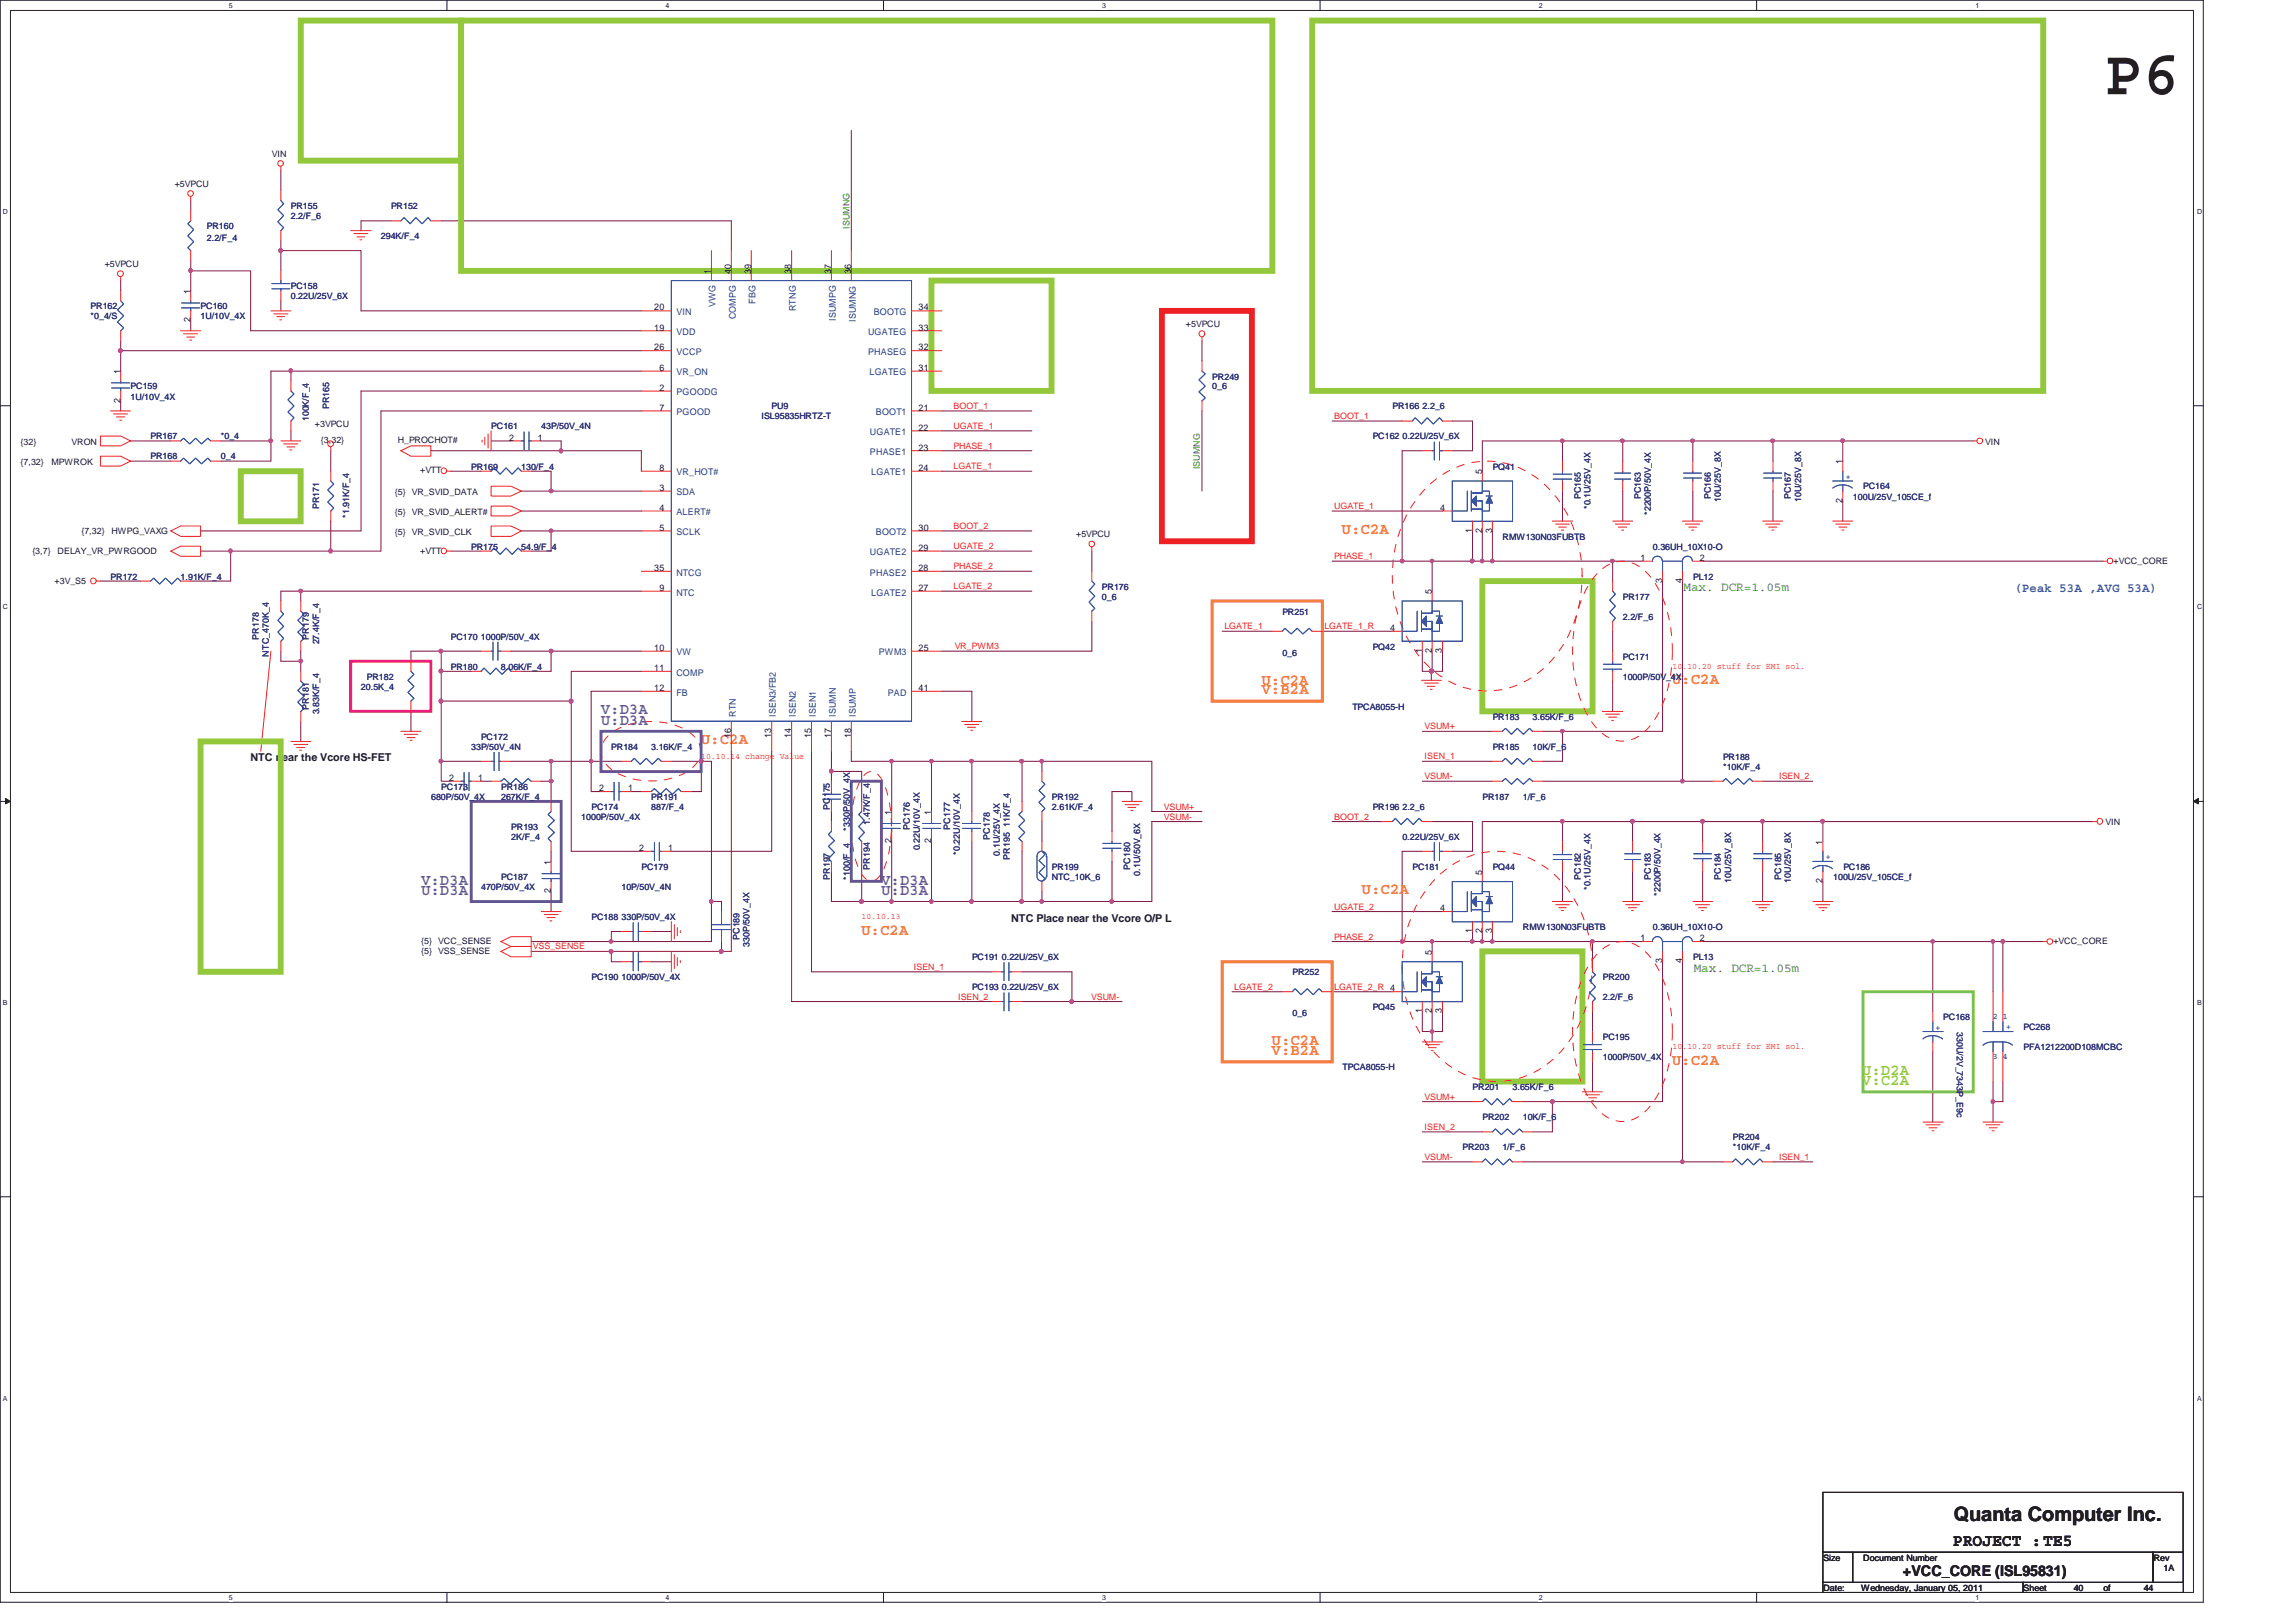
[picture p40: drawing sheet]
<svg xmlns="http://www.w3.org/2000/svg" width="297mm" height="210mm" viewBox="0 0 297 210" stroke-linecap="round" stroke-linejoin="round" font-family="sans-serif">
<defs><g id="words">
<text font-size="8.3" fill="#231f20" x="272.2" y="12.2">P6</text>
<text font-size="2.6" fill="#231f20" x="252.8" y="196.7">Quanta Computer Inc.</text>
<text font-size="2.2" fill="#231f20" x="252.6" y="200.1">PROJECT :TE5</text>
<g font-size="2" fill="#f57f20">
<text x="173.6" y="69.1">U:C2A</text>
<text x="163.2" y="88.6">U:C2A</text>
<text x="163.2" y="89.8">V:B2A</text>
<text x="216.3" y="88.6">U:C2A</text>
<text x="90.7" y="96.3">U:C2A</text>
<text x="176.1" y="115.7">U:C2A</text>
<text x="111.4" y="120.9">U:C2A</text>
<text x="164.5" y="135.2">U:C2A</text>
<text x="164.5" y="136.5">V:B2A</text>
<text x="216.3" y="137.8">U:C2A</text>
</g>
<g font-size="2" fill="#6b52a2">
<text x="77.7" y="93.7">U:D3A</text>
<text x="77.7" y="92.4">V:D3A</text>
<text x="54.5" y="115.7">U:D3A</text>
<text x="54.5" y="114.5">V:D3A</text>
<text x="114" y="115.7">U:D3A</text>
<text x="114" y="114.5">V:D3A</text>
</g>
<g font-size="2" fill="#93c83d">
<text x="240.9" y="139.1">U:D2A</text>
<text x="240.9" y="140.4">V:C2A</text>
</g>
<text font-size="1.9" fill="#231f20" x="246.2" y="203.9">+VCC_CORE (ISL95831)</text>
<g font-size="1.7" fill="#098040">
<text x="217.8" y="76.5">Max. DCR=1.05m</text>
<text x="219.1" y="125.7">Max. DCR=1.05m</text>
</g>
<text font-size="1.7" fill="#3953a4" x="260.6" y="76.6">(Peak 53A ,AVG 53A)</text>
<g font-size="1.4" fill="#231f20">
<text x="32.4" y="98.5">NTC near the Vcore HS-FET</text>
<text x="130.8" y="119.2">NTC Place near the Vcore O/P L</text>
</g>
<g font-size="1.2" fill="#231f20">
<text x="92" y="35.4" transform="rotate(-90 92 35.4)">1</text>
<text x="94.6" y="35.4" transform="rotate(-90 94.6 35.4)">40</text>
<text x="97.2" y="35.4" transform="rotate(-90 97.2 35.4)">39</text>
<text x="102.3" y="35.4" transform="rotate(-90 102.3 35.4)">38</text>
<text x="107.5" y="35.4" transform="rotate(-90 107.5 35.4)">37</text>
<text x="110.1" y="35.4" transform="rotate(-90 110.1 35.4)">36</text>
<text x="24.6" y="41.7" transform="rotate(-90 24.6 41.7)">2</text>
<text x="24.6" y="38" transform="rotate(-90 24.6 38)">1</text>
<text x="84.6" y="40.2">20</text>
<text x="118.8" y="40.2">34</text>
<text x="84.6" y="42.8">19</text>
<text x="84.6" y="45.3">26</text>
<text x="85.3" y="48">6</text>
<text x="118.8" y="45.3">32</text>
<text x="118.8" y="42.8">33</text>
<text x="118.8" y="48">31</text>
<text x="15.6" y="52.1" transform="rotate(-90 15.6 52.1)">2</text>
<text x="15.6" y="48.4" transform="rotate(-90 15.6 48.4)">1</text>
<text x="85.3" y="50.5">2</text>
<text x="85.3" y="53.1">7</text>
<text x="118.8" y="53.1">21</text>
<text x="65.9" y="57">2</text>
<text x="69.6" y="57">1</text>
<text x="118.8" y="55.7">22</text>
<text x="118.8" y="58.3">23</text>
<text x="85.3" y="63.5">3</text>
<text x="85.3" y="60.9">8</text>
<text x="118.8" y="60.9">24</text>
<text x="191.7" y="61.3" transform="rotate(-90 191.7 61.3)">5</text>
<text x="238.4" y="65.1" transform="rotate(-90 238.4 65.1)">2</text>
<text x="238.4" y="60.1" transform="rotate(-90 238.4 60.1)">1</text>
<text x="85.3" y="66.1">4</text>
<text x="85.3" y="68.7">5</text>
<text x="118.8" y="71.2">29</text>
<text x="118.8" y="68.7">30</text>
<text x="186.3" y="66.1">4</text>
<text x="190.5" y="69" transform="rotate(-90 190.5 69)">1</text>
<text x="191.7" y="69" transform="rotate(-90 191.7 69)">2</text>
<text x="193" y="69" transform="rotate(-90 193 69)">3</text>
<text x="84.6" y="73.9">35</text>
<text x="85.3" y="76.5">9</text>
<text x="118.8" y="73.9">28</text>
<text x="118.8" y="76.5">27</text>
<text x="185.2" y="76.9" transform="rotate(-90 185.2 76.9)">5</text>
<text x="212.2" y="72.6">1</text>
<text x="215.1" y="75.4" transform="rotate(-90 215.1 75.4)">3</text>
<text x="217.6" y="75.4" transform="rotate(-90 217.6 75.4)">4</text>
<text x="219.9" y="72.6">2</text>
<text x="179.9" y="81.6">4</text>
<text x="84.6" y="84.2">10</text>
<text x="84.6" y="86.8">11</text>
<text x="84.6" y="89.4">12</text>
<text x="118.8" y="89.4">41</text>
<text x="118.8" y="84.2">25</text>
<text x="184" y="84.5" transform="rotate(-90 184 84.5)">1</text>
<text x="185.2" y="84.5" transform="rotate(-90 185.2 84.5)">2</text>
<text x="186.5" y="84.5" transform="rotate(-90 186.5 84.5)">3</text>
<text x="94.6" y="95.5" transform="rotate(-90 94.6 95.5)">16</text>
<text x="99.8" y="95.5" transform="rotate(-90 99.8 95.5)">13</text>
<text x="102.3" y="95.5" transform="rotate(-90 102.3 95.5)">14</text>
<text x="105" y="95.5" transform="rotate(-90 105 95.5)">15</text>
<text x="107.5" y="95.5" transform="rotate(-90 107.5 95.5)">17</text>
<text x="110.1" y="95.5" transform="rotate(-90 110.1 95.5)">18</text>
<text x="58.1" y="101">2</text>
<text x="61.9" y="101">1</text>
<text x="77.5" y="102.3">2</text>
<text x="81.3" y="102.3">1</text>
<text x="115.3" y="105.4" transform="rotate(-90 115.3 105.4)">1</text>
<text x="120.5" y="105.4" transform="rotate(-90 120.5 105.4)">1</text>
<text x="71.3" y="111.9" transform="rotate(-90 71.3 111.9)">1</text>
<text x="82.7" y="110.1">2</text>
<text x="86.4" y="110.1">1</text>
<text x="115.3" y="109.1" transform="rotate(-90 115.3 109.1)">2</text>
<text x="120.5" y="109.1" transform="rotate(-90 120.5 109.1)">2</text>
<text x="191.7" y="113.2" transform="rotate(-90 191.7 113.2)">5</text>
<text x="235.8" y="109.3" transform="rotate(-90 235.8 109.3)">1</text>
<text x="71.3" y="115.6" transform="rotate(-90 71.3 115.6)">2</text>
<text x="186.3" y="117.9">4</text>
<text x="235.8" y="114.3" transform="rotate(-90 235.8 114.3)">2</text>
<text x="185.2" y="123.5" transform="rotate(-90 185.2 123.5)">5</text>
<text x="190.5" y="120.8" transform="rotate(-90 190.5 120.8)">1</text>
<text x="191.7" y="120.8" transform="rotate(-90 191.7 120.8)">2</text>
<text x="193" y="120.8" transform="rotate(-90 193 120.8)">3</text>
<text x="212.2" y="121.8">1</text>
<text x="215.1" y="124.6" transform="rotate(-90 215.1 124.6)">3</text>
<text x="217.6" y="124.6" transform="rotate(-90 217.6 124.6)">4</text>
<text x="219.9" y="121.8">2</text>
<text x="184" y="131.1" transform="rotate(-90 184 131.1)">1</text>
<text x="185.2" y="131.1" transform="rotate(-90 185.2 131.1)">2</text>
<text x="186.5" y="131.1" transform="rotate(-90 186.5 131.1)">3</text>
</g>
<g font-size="1.2" fill="#1d437e">
<text x="87.5" y="40.7">VIN</text>
<text x="92.6" y="39.7" transform="rotate(-90 92.6 39.7)">VWG</text>
<text x="95.2" y="41.3" transform="rotate(-90 95.2 41.3)">COMPG</text>
<text x="97.8" y="39.3" transform="rotate(-90 97.8 39.3)">FBG</text>
<text x="102.9" y="40.2" transform="rotate(-90 102.9 40.2)">RTNG</text>
<text x="108.1" y="41.5" transform="rotate(-90 108.1 41.5)">ISUMPG</text>
<text x="110.7" y="41.6" transform="rotate(-90 110.7 41.6)">ISUMNG</text>
<text x="113" y="40.7">BOOTG</text>
<text x="87.5" y="43.4">VDD</text>
<text x="87.5" y="45.9">VCCP</text>
<text x="112.3" y="45.9">PHASEG</text>
<text x="112.3" y="43.4">UGATEG</text>
<text x="87.5" y="51.1">PGOODG</text>
<text x="87.5" y="48.5">VR_ON</text>
<text x="87.5" y="53.7">PGOOD</text>
<text x="112.5" y="48.5">LGATEG</text>
<text x="113.3" y="53.7">BOOT1</text>
<text x="112.5" y="56.3">UGATE1</text>
<text x="112.5" y="58.9">PHASE1</text>
<text x="87.5" y="64.1">SDA</text>
<text x="87.5" y="61.5">VR_HOT#</text>
<text x="112.7" y="61.5">LGATE1</text>
<text x="87.5" y="66.7">ALERT#</text>
<text x="87.5" y="69.3">SCLK</text>
<text x="112.5" y="71.8">UGATE2</text>
<text x="113.3" y="69.3">BOOT2</text>
<text x="87.5" y="77.1">NTC</text>
<text x="87.5" y="74.5">NTCG</text>
<text x="112.5" y="74.5">PHASE2</text>
<text x="112.7" y="77.1">LGATE2</text>
<text x="87.5" y="84.8">VW</text>
<text x="87.5" y="87.4">COMP</text>
<text x="87.5" y="90">FB</text>
<text x="113.7" y="84.8">PWM3</text>
<text x="114.8" y="90">PAD</text>
<text x="95.2" y="92.7" transform="rotate(-90 95.2 92.7)">RTN</text>
<text x="100.4" y="92.7" transform="rotate(-90 100.4 92.7)">ISEN3/FB2</text>
<text x="102.9" y="92.7" transform="rotate(-90 102.9 92.7)">ISEN2</text>
<text x="105.6" y="92.7" transform="rotate(-90 105.6 92.7)">ISEN1</text>
<text x="108.1" y="92.7" transform="rotate(-90 108.1 92.7)">ISUMN</text>
<text x="110.7" y="92.7" transform="rotate(-90 110.7 92.7)">ISUMP</text>
</g>
<g font-size="1.1" fill="#231f20">
<text x="35.2" y="20.3">VIN</text>
<text x="22.6" y="24.2">+5VPCU</text>
<text x="13.5" y="34.6">+5VPCU</text>
<text x="153.4" y="42.3">+5VPCU</text>
<text x="2.7" y="57.5">{32}</text>
<text x="9.3" y="57.5">VRON</text>
<text x="40.7" y="55.3">+3VPCU</text>
<text x="41.5" y="57.4">{3,32}</text>
<text x="51.5" y="57.4">H_PROCHOT#</text>
<text x="256.8" y="57.5">VIN</text>
<text x="2.7" y="60.1">{7,32}</text>
<text x="6.6" y="60.1">MPWROK</text>
<text x="51.1" y="64">{5}</text>
<text x="53.3" y="64">VR_SVID_DATA</text>
<text x="54.4" y="61.2">+VTT</text>
<text x="4.2" y="71.6">{3,7}</text>
<text x="7.4" y="71.6">DELAY_VR_PWRGOOD</text>
<text x="10.5" y="69">{7,32}</text>
<text x="14.4" y="69">HWPG_VAXG</text>
<text x="51.1" y="69.2">{5}</text>
<text x="51.1" y="66.6">{5}</text>
<text x="53.3" y="69.2">VR_SVID_CLK</text>
<text x="53.3" y="66.6">VR_SVID_ALERT#</text>
<text x="54.4" y="71.6">+VTT</text>
<text x="139.2" y="69.5">+5VPCU</text>
<text x="7.1" y="75.5">+3V_S5</text>
<text x="273.4" y="72.9">+VCC_CORE</text>
<text x="272.4" y="106.7">VIN</text>
<text x="54.5" y="122.1">{5}</text>
<text x="54.5" y="123.4">{5}</text>
<text x="56.7" y="122.1">VCC_SENSE</text>
<text x="56.7" y="123.4">VSS_SENSE</text>
<text x="265.7" y="122.1">+VCC_CORE</text>
<text x="235.9" y="201.9">Size</text>
<text x="241" y="201.9">Document Number</text>
<text x="278.6" y="201.9">Rev</text>
<text x="279.9" y="203.2">1A</text>
<text x="235.9" y="205.8">Date:</text>
<text x="240.8" y="205.8">Wednesday, January 05, 2011</text>
<text x="261.8" y="205.8">Sheet</text>
<text x="268.3" y="205.8">40</text>
<text x="272.1" y="205.8">of</text>
<text x="277.3" y="205.8">44</text>
</g>
<g font-size="1.1" fill="#282973">
<text x="26.8" y="29.7">PR160</text>
<text x="37.6" y="27">PR155</text>
<text x="37.6" y="28.4">2.2/F_6</text>
<text x="50.6" y="27">PR152</text>
<text x="26.8" y="31.2">2.2/F_4</text>
<text x="49.3" y="30.9">294K/F_4</text>
<text x="11.7" y="40">PR162</text>
<text x="11.7" y="41.3">*0_4/S</text>
<text x="26" y="40">PC160</text>
<text x="26" y="41.3">1U/10V_4X</text>
<text x="37.6" y="37.4">PC158</text>
<text x="37.6" y="38.7">0.22U/25V_6X</text>
<text x="16.9" y="50.4">PC159</text>
<text x="16.9" y="51.7">1U/10V_4X</text>
<text x="42.6" y="52.9" transform="rotate(-90 42.6 52.9)">PR165</text>
<text x="99.8" y="53">PU9</text>
<text x="156.8" y="49.1">PR249</text>
<text x="156.8" y="50.4">0_6</text>
<text x="180.1" y="53">PR166 2.2_6</text>
<text x="19.5" y="59.4">PR168</text>
<text x="19.5" y="56.8">PR167</text>
<text x="28.6" y="59.4">0_4</text>
<text x="28.6" y="56.8">*0_4</text>
<text x="40" y="54.5" transform="rotate(-90 40 54.5)">100K/F_4</text>
<text x="63.6" y="55.6">PC161</text>
<text x="70" y="55.6">43P/50V_4N</text>
<text x="98.5" y="54.3">ISL95835HRTZ-T</text>
<text x="177.6" y="56.8">PC162 0.22U/25V_6X</text>
<text x="41.3" y="65.9" transform="rotate(-90 41.3 65.9)">PR171</text>
<text x="61" y="60.8">PR169</text>
<text x="67.4" y="60.8">130/F_4</text>
<text x="193.1" y="60.8">PQ41</text>
<text x="204.5" y="64.6" transform="rotate(-90 204.5 64.6)">PC165</text>
<text x="205.8" y="65.9" transform="rotate(-90 205.8 65.9)">*0.1U/25V_4X</text>
<text x="212.3" y="64.6" transform="rotate(-90 212.3 64.6)">PC163</text>
<text x="221.3" y="64.6" transform="rotate(-90 221.3 64.6)">PC166</text>
<text x="222.6" y="64.9" transform="rotate(-90 222.6 64.9)">10U/25V_8X</text>
<text x="231.7" y="64.6" transform="rotate(-90 231.7 64.6)">PC167</text>
<text x="233" y="64.9" transform="rotate(-90 233 64.9)">10U/25V_8X</text>
<text x="239.7" y="64.6">100U/25V_105CE_f</text>
<text x="241" y="63.3">PC164</text>
<text x="45.2" y="67" transform="rotate(-90 45.2 67)">*1.91K/F_4</text>
<text x="61" y="71.1">PR175</text>
<text x="67.4" y="71.1">54.9/F_4</text>
<text x="194.4" y="69.8">RMW130N03FUBTB</text>
<text x="213.6" y="66.6" transform="rotate(-90 213.6 66.6)">*2200P/50V_4X</text>
<text x="213.8" y="71.1">0.36UH_10X10-O</text>
<text x="14.3" y="75">PR172</text>
<text x="23.4" y="75">1.91K/F_4</text>
<text x="142.6" y="76.3">PR176</text>
<text x="142.6" y="77.6">0_6</text>
<text x="210" y="77.6">PR177</text>
<text x="219" y="75">PL12</text>
<text x="33.5" y="82.7" transform="rotate(-90 33.5 82.7)">PR178</text>
<text x="40" y="82.7" transform="rotate(-90 40 82.7)">PR179</text>
<text x="41.3" y="83.4" transform="rotate(-90 41.3 83.4)">27.4K/F_4</text>
<text x="58.3" y="82.8">PC170 1000P/50V_4X</text>
<text x="165.9" y="79.6">PR251</text>
<text x="210" y="80.2">2.2/F_6</text>
<text x="34.8" y="84.9" transform="rotate(-90 34.8 84.9)">NTC_470K_4</text>
<text x="46.7" y="89.2">20.5K_4</text>
<text x="47.5" y="88">PR182</text>
<text x="58.3" y="86.6">PR180</text>
<text x="64.8" y="86.6">8.06K/F_4</text>
<text x="165.9" y="84.8">0_6</text>
<text x="177.6" y="84.1">PQ42</text>
<text x="210" y="85.3">PC171</text>
<text x="210" y="88">1000P/50V_4X</text>
<text x="40" y="91.8" transform="rotate(-90 40 91.8)">PR181</text>
<text x="41.3" y="92.4" transform="rotate(-90 41.3 92.4)">3.83K/F_4</text>
<text x="62.2" y="95.7">PC172</text>
<text x="175" y="91.8">TPCA8055-H</text>
<text x="193.1" y="93.1">PR183</text>
<text x="198.3" y="93.1">3.65K/F_6</text>
<text x="61" y="97">33P/50V_4N</text>
<text x="79.1" y="97">PR184</text>
<text x="84.2" y="97">3.16K/F_4</text>
<text x="193.1" y="97">PR185</text>
<text x="198.3" y="97">10K/F_6</text>
<text x="222.9" y="98.3">PR188</text>
<text x="222.9" y="99.6">*10K/F_4</text>
<text x="55.8" y="103.5">680P/50V_4X</text>
<text x="57.1" y="102.2">PC173</text>
<text x="64.8" y="102.2">PR186</text>
<text x="64.8" y="103.5">267K/F_4</text>
<text x="66.1" y="107.4">PR193</text>
<text x="75.2" y="106.1">1000P/50V_4X</text>
<text x="76.5" y="104.8">PC174</text>
<text x="84.3" y="103.5">PR191</text>
<text x="84.3" y="104.8">887/F_4</text>
<text x="107.4" y="104.8" transform="rotate(-90 107.4 104.8)">PC175</text>
<text x="109.9" y="107.5" transform="rotate(-90 109.9 107.5)">*330P/50V_4X</text>
<text x="112.5" y="106.7" transform="rotate(-90 112.5 106.7)">1.47K/F_4</text>
<text x="117.7" y="107.3" transform="rotate(-90 117.7 107.3)">PC176</text>
<text x="122.9" y="107.3" transform="rotate(-90 122.9 107.3)">PC177</text>
<text x="136.1" y="103.5">PR192</text>
<text x="136.1" y="104.8">2.61K/F_4</text>
<text x="177.6" y="104.8">PR196 2.2_6</text>
<text x="191.8" y="103.5">PR187</text>
<text x="197" y="103.5">1/F_6</text>
<text x="64.8" y="113.9">PC187</text>
<text x="66.1" y="108.7">2K/F_4</text>
<text x="83" y="112.6">PC179</text>
<text x="107.4" y="113.8" transform="rotate(-90 107.4 113.8)">PR197</text>
<text x="109.9" y="113.8" transform="rotate(-90 109.9 113.8)">*100/F_4</text>
<text x="112.5" y="112.5" transform="rotate(-90 112.5 112.5)">PR194</text>
<text x="119" y="110" transform="rotate(-90 119 110)">0.22U/10V_4X</text>
<text x="124.2" y="110.6" transform="rotate(-90 124.2 110.6)">*0.22U/10V_4X</text>
<text x="128.1" y="108.6" transform="rotate(-90 128.1 108.6)">PC178</text>
<text x="129.4" y="110.7" transform="rotate(-90 129.4 110.7)">0.1U/25V_4X</text>
<text x="130.6" y="111.2" transform="rotate(-90 130.6 111.2)">PR195 11K/F_4</text>
<text x="136.1" y="112.6">PR199</text>
<text x="136.1" y="113.9">NTC_10K_6</text>
<text x="146.2" y="112.5" transform="rotate(-90 146.2 112.5)">PC180</text>
<text x="147.5" y="113.3" transform="rotate(-90 147.5 113.3)">0.1U/50V_6X</text>
<text x="181.4" y="108.7">0.22U/25V_6X</text>
<text x="182.7" y="112.6">PC181</text>
<text x="193.1" y="112.6">PQ44</text>
<text x="204.5" y="113.8" transform="rotate(-90 204.5 113.8)">PC182</text>
<text x="213.6" y="113.8" transform="rotate(-90 213.6 113.8)">PC183</text>
<text x="222.6" y="113.8" transform="rotate(-90 222.6 113.8)">PC184</text>
<text x="230.4" y="113.8" transform="rotate(-90 230.4 113.8)">PC185</text>
<text x="237.2" y="113.9">100U/25V_105CE_f</text>
<text x="238.5" y="112.6">PC186</text>
<text x="62.3" y="115.2">470P/50V_4X</text>
<text x="76.5" y="119">PC188 330P/50V_4X</text>
<text x="80.4" y="115.2">10P/50V_4N</text>
<text x="205.8" y="115.1" transform="rotate(-90 205.8 115.1)">*0.1U/25V_4X</text>
<text x="214.8" y="115.9" transform="rotate(-90 214.8 115.9)">*2200P/50V_4X</text>
<text x="224" y="114.2" transform="rotate(-90 224 114.2)">10U/25V_8X</text>
<text x="231.7" y="114.2" transform="rotate(-90 231.7 114.2)">10U/25V_8X</text>
<text x="95.7" y="121.6" transform="rotate(-90 95.7 121.6)">PC189</text>
<text x="97" y="122.5" transform="rotate(-90 97 122.5)">330P/50V_4X</text>
<text x="125.8" y="124.2">PC191 0.22U/25V_6X</text>
<text x="197" y="120.4">RMW130N03FUBTB</text>
<text x="213.8" y="120.4">0.36UH_10X10-O</text>
<text x="219" y="124.2">PL13</text>
<text x="76.5" y="126.8">PC190 1000P/50V_4X</text>
<text x="125.8" y="128.1">PC193 0.22U/25V_6X</text>
<text x="167.2" y="126.2">PR252</text>
<text x="167.2" y="131.5">0_6</text>
<text x="177.6" y="130.7">PQ45</text>
<text x="207.4" y="126.8">PR200</text>
<text x="207.4" y="129.4">2.2/F_6</text>
<text x="251.4" y="132">PC168</text>
<text x="207.4" y="134.6">PC195</text>
<text x="207.4" y="137.2">1000P/50V_4X</text>
<text x="253.2" y="133.5" transform="rotate(90 253.2 133.5)">330U/2V_7343P_E9c</text>
<text x="261.8" y="133.3">PC268</text>
<text x="261.8" y="135.9">PFA1212200D108MCBC</text>
<text x="173.7" y="138.5">TPCA8055-H</text>
<text x="190.5" y="141">PR201</text>
<text x="195.7" y="141">3.65K/F_6</text>
<text x="189.2" y="148.8">PR203</text>
<text x="191.8" y="145">PR202</text>
<text x="194.4" y="148.8">1/F_6</text>
<text x="197" y="145">10K/F_6</text>
<text x="224.2" y="147.5">PR204</text>
<text x="224.2" y="148.8">*10K/F_4</text>
</g>
<g font-size="1.1" fill="#098040">
<text x="109.9" y="29.6" transform="rotate(-90 109.9 29.6)">ISUMNG</text>
<text x="155.2" y="60.7" transform="rotate(-90 155.2 60.7)">ISUMNG</text>
</g>
<g font-size="1.1" fill="#ed2024">
<text x="123.4" y="52.9">BOOT_1</text>
<text x="123.4" y="55.5">UGATE_1</text>
<text x="123.4" y="58.1">PHASE_1</text>
<text x="172.6" y="54.2">BOOT_1</text>
<text x="123.4" y="60.7">LGATE_1</text>
<text x="172.6" y="65.9">UGATE_1</text>
<text x="123.4" y="71">UGATE_2</text>
<text x="123.4" y="68.4">BOOT_2</text>
<text x="123.4" y="76.2">LGATE_2</text>
<text x="123.4" y="73.7">PHASE_2</text>
<text x="172.6" y="72.4">PHASE_1</text>
<text x="123.5" y="84">VR_PWM3</text>
<text x="158.4" y="81.4">LGATE_1</text>
<text x="171.3" y="81.4">LGATE_1_R</text>
<text x="216.4" y="86.5">10.10.20 stuff for EMI sol.</text>
<text x="184.3" y="94.4">VSUM+</text>
<text x="90.7" y="98.2">10.10.14 change Value</text>
<text x="184.3" y="100.8">VSUM-</text>
<text x="184.3" y="98.3">ISEN_1</text>
<text x="230.2" y="100.8">ISEN_2</text>
<text x="150.6" y="104.7">VSUM+</text>
<text x="150.6" y="106">VSUM-</text>
<text x="172.6" y="106">BOOT_2</text>
<text x="111.4" y="118.9">10.10.13</text>
<text x="172.6" y="117.7">UGATE_2</text>
<text x="69" y="122.8">VSS_SENSE</text>
<text x="118.2" y="125.5">ISEN_1</text>
<text x="172.6" y="121.6">PHASE_2</text>
<text x="123.9" y="129.3">ISEN_2</text>
<text x="141.2" y="129.3">VSUM-</text>
<text x="159.7" y="128.1">LGATE_2</text>
<text x="172.6" y="128.1">LGATE_2_R 4</text>
<text x="216.4" y="135.8">10.10.20 stuff for EMI sol.</text>
<text x="184.3" y="142.3">VSUM+</text>
<text x="184.3" y="146.2">ISEN_2</text>
<text x="184.3" y="150.1">VSUM-</text>
<text x="230.2" y="150.1">ISEN_1</text>
</g>
<g font-size="1.1" fill="#3953a4">
<text x="238.8" y="61.9">+</text>
<text x="236.2" y="111.1">+</text>
<text x="257.8" y="131.9">2</text>
<text x="259.1" y="131.9">1</text>
<text x="250.4" y="133.3">+</text>
<text x="257.8" y="137">3 4</text>
<text x="259.5" y="133.2">+</text>
</g>
<g font-size=".9" fill="#231f20">
<text x="29.6" y="1">5</text>
<text x="86.1" y="1">4</text>
<text x="142.6" y="1">3</text>
<text x="199.1" y="1">2</text>
<text x="255.6" y="1">1</text>
<text x=".4" y="27.7">D</text>
<text x="284.2" y="27.7">D</text>
<text x=".4" y="78.8">C</text>
<text x="284.2" y="78.8">C</text>
<text x=".4" y="130">B</text>
<text x="284.2" y="130">B</text>
<text x=".4" y="181.2">A</text>
<text x="284.2" y="181.2">A</text>
<text x="29.6" y="207">5</text>
<text x="86.1" y="207">4</text>
<text x="142.6" y="207">3</text>
<text x="199.1" y="207">2</text>
<text x="255.6" y="207">1</text>
</g>
</g></defs>
<path d="M0 0h285v207.3h-285zM1.4 1.4h282.4v204.6h-282.4z" fill="none" stroke="#231f20" stroke-width=".13"/>
<g fill="#fff">
<path d="M29.6 .2h.5v1h-.5z"/>
<path d="M29.6 206.2h.5v1h-.5z"/>
</g>
<path d="M57.8 0v1.4M57.8 206v1.3" fill="none" stroke="#231f20" stroke-width=".13"/>
<g fill="#fff">
<path d="M86.1 .2h.5v1h-.5z"/>
<path d="M86.1 206.2h.5v1h-.5z"/>
</g>
<path d="M114.3 0v1.4M114.3 206v1.3" fill="none" stroke="#231f20" stroke-width=".13"/>
<g fill="#fff">
<path d="M142.5 .2h.5v1h-.5z"/>
<path d="M142.5 206.2h.5v1h-.5z"/>
</g>
<path d="M170.8 0v1.4M170.8 206v1.3" fill="none" stroke="#231f20" stroke-width=".13"/>
<g fill="#fff">
<path d="M199 .2h.5v1h-.5z"/>
<path d="M199 206.2h.5v1h-.5z"/>
</g>
<path d="M227.3 0v1.4M227.3 206v1.3" fill="none" stroke="#231f20" stroke-width=".13"/>
<g fill="#fff">
<path d="M255.5 .2h.5v1h-.5z"/>
<path d="M255.5 206.2h.5v1h-.5z"/>
<path d="M.4 26.9h.6v1h-.6z"/>
<path d="M284.1 26.9h.6v1h-.6z"/>
<path d="M.4 78.1h.6v1h-.6z"/>
<path d="M284.1 78.1h.6v1h-.6z"/>
</g>
<path d="M0 52.5h1.4M283.8 52.5h1.3" fill="none" stroke="#231f20" stroke-width=".13"/>
<g fill="#fff">
<path d="M.4 129.2h.6v1h-.6z"/>
<path d="M284.1 129.2h.6v1h-.6z"/>
</g>
<path d="M0 103.7h1.4M283.8 103.7h1.3" fill="none" stroke="#231f20" stroke-width=".13"/>
<path d="M.7 103.3l.7 .4-.7 .3z" fill="#231f20"/>
<path d="M.7 103.3l.7 .4-.7 .3z" fill="none" stroke="#231f20" stroke-width=".13"/>
<path d="M283.8 103.7l.6-.4v.7z" fill="#231f20"/>
<path d="M283.8 103.7l.6-.4v.7z" fill="none" stroke="#231f20" stroke-width=".13"/>
<g fill="#fff">
<path d="M.4 180.4h.5v1h-.5z"/>
<path d="M284.1 180.4h.5v1h-.5z"/>
</g>
<path d="M0 154.8h1.4M283.8 154.8h1.3" fill="none" stroke="#231f20" stroke-width=".13"/>
<path d="M32.4 42.8h50.6M46.7 40.2h36.3M107.6 116.6h3.9M115.4 108.9v7.7M143.9 111.4v5.2" fill="none" stroke="#7f1442" stroke-width=".13"/>
<path d="M143.6 116.4h.2l.2 .1a.26 .26 0 0 1-.2 .4l-.2-.3z" fill-rule="evenodd" fill="#b9529f"/>
<path d="M143.6 116.4h.2l.2 .1a.26 .26 0 0 1-.2 .4l-.2-.3z" fill="none" stroke="#b9529f" stroke-width=".13"/>
<path d="M134.8 98.5h14.2" fill="none" stroke="#7f1442" stroke-width=".13"/>
<path d="M134.6 98.3h.3l.1 .2-.1 .1-.1 .1-.2-.1z" fill-rule="evenodd" fill="#b9529f"/>
<path d="M134.6 98.3h.3l.1 .2-.1 .1-.1 .1-.2-.1z" fill="none" stroke="#b9529f" stroke-width=".13"/>
<path d="M134.8 116.6h9.1" fill="none" stroke="#7f1442" stroke-width=".13"/>
<path d="M134.6 116.4h.3l.1 .2-.1 .2-.1 .1-.2-.1z" fill-rule="evenodd" fill="#b9529f"/>
<path d="M134.6 116.4h.3l.1 .2-.1 .2-.1 .1-.2-.1z" fill="none" stroke="#b9529f" stroke-width=".13"/>
<path d="M110.1 98.5h5.3M111.5 116.6h3.9" fill="none" stroke="#7f1442" stroke-width=".13"/>
<path d="M111.3 116.4h.1l.2 .1a.26 .26 0 0 1-.2 .4l-.2-.3z" fill-rule="evenodd" fill="#b9529f"/>
<path d="M111.3 116.4h.1l.2 .1a.26 .26 0 0 1-.2 .4l-.2-.3z" fill="none" stroke="#b9529f" stroke-width=".13"/>
<path d="M111.5 99.8v3.9M115.4 98.5v6.5M149 98.5v6.5h6.5M107.6 112.8v3.8M111.5 110.1v6.5M146.4 103.7v-1.3h-2.5v5.2M155.5 106.3h-6.5v10.3" fill="none" stroke="#7f1442" stroke-width=".13"/>
<path d="M111.3 116.4h.1l.2 .1a.26 .26 0 0 1-.2 .4l-.2-.3z" fill-rule="evenodd" fill="#b9529f"/>
<path d="M111.3 116.4h.1l.2 .1a.26 .26 0 0 1-.2 .4l-.2-.3z" fill="none" stroke="#b9529f" stroke-width=".13"/>
<path d="M132.2 98.5v5.2M125.7 116.6h6.5" fill="none" stroke="#7f1442" stroke-width=".13"/>
<circle cx="132.2" cy="98.5" r=".25" fill="#b9529f"/>
<circle cx="132.2" cy="98.5" r=".25" fill="none" stroke="#b9529f" stroke-width=".13"/>
<path d="M132.2 110.1v6.5" fill="none" stroke="#7f1442" stroke-width=".13"/>
<circle cx="132.2" cy="116.6" r=".26" fill="#b9529f"/>
<circle cx="132.2" cy="116.6" r=".26" fill="none" stroke="#b9529f" stroke-width=".13"/>
<path d="M107.6 99.8h3.9M143.9 116.6h5.1" fill="none" stroke="#7f1442" stroke-width=".13"/>
<path d="M107.4 99.6l.1-.1 .2 .1v.3l-.2 .1-.1-.1z" fill-rule="evenodd" fill="#b9529f"/>
<path d="M107.4 99.6l.1-.1 .2 .1v.3l-.2 .1-.1-.1z" fill="none" stroke="#b9529f" stroke-width=".13"/>
<path d="M38.9 76.5v1.3M36.3 84.2v1.4h2.6v1.3M102.4 97.2v32.4M105 97.2v28.5" fill="none" stroke="#7f1442" stroke-width=".13"/>
<path d="M38.7 85.4h.4l.1 .1-.1 .2-.2 .1-.2-.1z" fill-rule="evenodd" fill="#b9529f"/>
<path d="M38.7 85.4h.4l.1 .1-.1 .2-.2 .1-.2-.1z" fill="none" stroke="#b9529f" stroke-width=".13"/>
<path d="M83 76.5h-46.7v1.3M38.9 93.3v2.6" fill="none" stroke="#7f1442" stroke-width=".13"/>
<circle cx="38.9" cy="76.5" r=".25" fill="#b9529f"/>
<circle cx="38.9" cy="76.5" r=".25" fill="none" stroke="#b9529f" stroke-width=".13"/>
<path d="M42.8 58.3v2.7M107.6 97.2v2.6M110.1 97.2v1.3M92 116.6v5.2" fill="none" stroke="#7f1442" stroke-width=".13"/>
<path d="M91.8 116.4h.4l.1 .2-.1 .2-.2 .1-.2-.1z" fill-rule="evenodd" fill="#b9529f"/>
<path d="M91.8 116.4h.4l.1 .2-.1 .2-.2 .1-.2-.1z" fill="none" stroke="#b9529f" stroke-width=".13"/>
<path d="M79.1 123.1h14.2M80.4 120.5h-1.3v1.3" fill="none" stroke="#7f1442" stroke-width=".13"/>
<circle cx="93.3" cy="123.1" r=".26" fill="#b9529f"/>
<circle cx="93.3" cy="123.1" r=".26" fill="none" stroke="#b9529f" stroke-width=".13"/>
<path d="M78.9 122.9l.1-.1a.27 .27 0 0 1 .3 .3 .27 .27 0 0 1-.3 .3l-.2-.3z" fill-rule="evenodd" fill="#b9529f"/>
<path d="M78.9 122.9l.1-.1a.27 .27 0 0 1 .3 .3 .27 .27 0 0 1-.3 .3l-.2-.3z" fill="none" stroke="#b9529f" stroke-width=".13"/>
<path d="M94.6 97.2v25.9M79.1 123.1v1.3h1.3M79.1 121.8h12.9M84.2 124.4h2.7M84.2 120.5h2.7" fill="none" stroke="#7f1442" stroke-width=".13"/>
<path d="M78.9 121.6h.1h.2l.1 .3-.3 .1h-.1l-.1-.2z" fill-rule="evenodd" fill="#b9529f"/>
<path d="M78.9 121.6h.1h.2l.1 .3-.3 .1h-.1l-.1-.2z" fill="none" stroke="#b9529f" stroke-width=".13"/>
<path d="M15.6 45.4h67.4M42.8 67.4v3.9M92 116.6h1.3v1.3M68.7 121.8h10.4M68.7 123.1h10.4M93.3 121.8v1.3h1.3M102.4 129.6h25.9M105 125.7h23.3" fill="none" stroke="#7f1442" stroke-width=".13"/>
<circle cx="15.6" cy="45.4" r=".25" fill="#b9529f"/>
<circle cx="15.6" cy="45.4" r=".25" fill="none" stroke="#b9529f" stroke-width=".13"/>
<path d="M15.6 36.3v1.3M24.7 37.6v-2.6h7.7v7.8M24.7 25.9v1.4M15.6 51.9v1.3M15.6 44.1v1.3M24.7 41.5v1.3" fill="none" stroke="#7f1442" stroke-width=".13"/>
<path d="M24.5 34.8h.1l.3 .1-.1 .3-.2 .1-.1-.1z" fill-rule="evenodd" fill="#b9529f"/>
<path d="M24.5 34.8h.1l.3 .1-.1 .3-.2 .1-.1-.1z" fill="none" stroke="#b9529f" stroke-width=".13"/>
<path d="M36.3 32.4v2.6M36.3 38.9v1.3M29.8 71.3h13M92 98.5v18.1" fill="none" stroke="#7f1442" stroke-width=".13"/>
<path d="M29.6 71.1l.2-.1 .2 .1v.4h-.2h-.2z" fill-rule="evenodd" fill="#b9529f"/>
<path d="M29.6 71.1l.2-.1 .2 .1v.4h-.2h-.2z" fill="none" stroke="#b9529f" stroke-width=".13"/>
<path d="M36.3 32.4h10.4v7.8" fill="none" stroke="#7f1442" stroke-width=".13"/>
<path d="M36.1 32.2h.2l.2 .1a.26 .26 0 0 1-.2 .4l-.2-.3z" fill-rule="evenodd" fill="#b9529f"/>
<path d="M36.1 32.2h.2l.2 .1a.26 .26 0 0 1-.2 .4l-.2-.3z" fill="none" stroke="#b9529f" stroke-width=".13"/>
<path d="M66.1 98.5h14.3M73.9 90.7h-16.8v7.8" fill="none" stroke="#7f1442" stroke-width=".13"/>
<path d="M56.9 90.5h.1a.27 .27 0 0 1 .3 .2 .27 .27 0 0 1-.3 .3l-.2-.3z" fill-rule="evenodd" fill="#b9529f"/>
<path d="M56.9 90.5h.1a.27 .27 0 0 1 .3 .2 .27 .27 0 0 1-.3 .3l-.2-.3z" fill="none" stroke="#b9529f" stroke-width=".13"/>
<path d="M66.1 84.2h5.2v2.7h-3.8M76.5 89.4v9.1" fill="none" stroke="#7f1442" stroke-width=".13"/>
<path d="M71.2 84l.3 .1v.1v.2l-.2 .1-.2-.1-.1-.2z" fill-rule="evenodd" fill="#b9529f"/>
<path d="M71.2 84l.3 .1v.1v.2l-.2 .1-.2-.1-.1-.2z" fill="none" stroke="#b9529f" stroke-width=".13"/>
<path d="M57.1 86.9h3.9M71.3 98.5v2.6" fill="none" stroke="#7f1442" stroke-width=".13"/>
<circle cx="71.3" cy="98.5" r=".25" fill="#b9529f"/>
<circle cx="71.3" cy="98.5" r=".25" fill="none" stroke="#b9529f" stroke-width=".13"/>
<path d="M62.2 84.2h-5.1v6.5M86.9 98.5h3.8M62.2 101.1h1.3" fill="none" stroke="#7f1442" stroke-width=".13"/>
<path d="M56.9 86.6h.1l.2 .1a.26 .26 0 0 1 0 .2 .26 .26 0 0 1-.2 .2l-.2-.3z" fill-rule="evenodd" fill="#b9529f"/>
<path d="M56.9 86.6h.1l.2 .1a.26 .26 0 0 1 0 .2 .26 .26 0 0 1-.2 .2l-.2-.3z" fill="none" stroke="#b9529f" stroke-width=".13"/>
<path d="M76.5 98.5v3.9h1.3M81.7 102.4h1.3" fill="none" stroke="#7f1442" stroke-width=".13"/>
<path d="M76.3 98.3h.3l.1 .2-.1 .1-.2 .1-.1-.1-.1-.1z" fill-rule="evenodd" fill="#b9529f"/>
<path d="M76.3 98.3h.3l.1 .2-.1 .1-.2 .1-.1-.1-.1-.1z" fill="none" stroke="#b9529f" stroke-width=".13"/>
<path d="M90.7 98.5v3.9h-1.2" fill="none" stroke="#7f1442" stroke-width=".13"/>
<circle cx="90.7" cy="98.5" r=".26" fill="#b9529f"/>
<circle cx="90.7" cy="98.5" r=".26" fill="none" stroke="#b9529f" stroke-width=".13"/>
<path d="M57.1 98.5v2.6h1.2" fill="none" stroke="#7f1442" stroke-width=".13"/>
<path d="M56.9 98.3h.3v.3l-.2 .1-.1-.1-.1-.1z" fill-rule="evenodd" fill="#b9529f"/>
<path d="M56.9 98.3h.3v.3l-.2 .1-.1-.1-.1-.1z" fill="none" stroke="#b9529f" stroke-width=".13"/>
<path d="M50.6 28.6h-3.9v1.2M83 53.2h-33.7v18.1h-6.5M57.1 98.5h5.1M71.3 84.2h11.7M73.9 86.9h9.1M76.5 89.4h6.5M90.7 98.5h1.3M70 101.1h1.3" fill="none" stroke="#7f1442" stroke-width=".13"/>
<path d="M42.6 71.1h.3h.1l-.1 .4h-.1h-.2l-.1-.2z" fill-rule="evenodd" fill="#b9529f"/>
<path d="M42.6 71.1h.3h.1l-.1 .4h-.1h-.2l-.1-.2z" fill="none" stroke="#b9529f" stroke-width=".13"/>
<path d="M37.6 48h45.4M83 50.6h-36.3v18.1h-20.8" fill="none" stroke="#7f1442" stroke-width=".13"/>
<circle cx="37.6" cy="48" r=".25" fill="#b9529f"/>
<circle cx="37.6" cy="48" r=".25" fill="none" stroke="#b9529f" stroke-width=".13"/>
<g fill="none" stroke="#7f1442" stroke-width=".13">
<path d="M24.7 33.7v1.3M94.6 28.6v3.8M121.8 53.2h11.7M121.8 55.7h11.7M121.8 58.3h11.7M121.8 61h11.7M121.8 71.3h11.7M121.8 68.7h11.7M121.8 76.5h11.7M121.8 73.9h11.7M38.9 84.2v1.4M121.8 84.2h19.5"/>
<path d="M125.7 98.5h9.1M107.6 105v1.3M132.2 125.7h6.5v3.9h6.5"/>
</g>
<circle cx="138.6" cy="129.6" r=".25" fill="#b9529f"/>
<circle cx="138.6" cy="129.6" r=".25" fill="none" stroke="#b9529f" stroke-width=".13"/>
<path d="M15.6 45.4v2.6M35 48h2.6v1.3M37.6 55.7v1.3M72.6 58.3h10.4M125.7 89.4v3.9M134.8 98.5v1.3M134.8 106.3v2.6M134.8 115.4v1.2h-2.6M132.2 129.6h6.5" fill="none" stroke="#7f1442" stroke-width=".13"/>
<circle cx="72.6" cy="58.3" r=".25" fill="#b9529f"/>
<circle cx="72.6" cy="58.3" r=".25" fill="none" stroke="#b9529f" stroke-width=".13"/>
<path d="M187.9 54.5h2.6v3.8h-2.6M73.9 86.9v3.8M121.8 89.4h3.9M208.6 81.7v2.5M185.3 106.3h5.2v3.8h-2.6M190.5 120.5v1.3M191.8 120.5v1.3" fill="none" stroke="#7f1442" stroke-width=".13"/>
<path d="M191.6 121.6h.1h.2l.1 .2-.1 .2h-.2h-.1z" fill-rule="evenodd" fill="#b9529f"/>
<path d="M191.6 121.6h.1h.2l.1 .2-.1 .2h-.2h-.1z" fill="none" stroke="#b9529f" stroke-width=".13"/>
<path d="M191.8 68.7v3.9h1.3M172.3 106.3h6.5M172.3 117.9h14.3M235.8 106.3h35M185.3 133.5v1.3M193.1 120.5v1.3h-1.3M215.1 124.4v18.1M184 146.4h7.8M184 150.3h6.5" fill="none" stroke="#7f1442" stroke-width=".13"/>
<circle cx="191.8" cy="72.6" r=".23" fill="#b9529f"/>
<circle cx="191.8" cy="72.6" r=".23" fill="none" stroke="#b9529f" stroke-width=".13"/>
<path d="M190.5 68.7v3.9M208.6 72.6h3.9" fill="none" stroke="#7f1442" stroke-width=".13"/>
<path d="M208.4 72.4h.4v.3l-.2 .1-.2-.1v-.1z" fill-rule="evenodd" fill="#b9529f"/>
<path d="M208.4 72.4h.4v.3l-.2 .1-.2-.1v-.1z" fill="none" stroke="#b9529f" stroke-width=".13"/>
<path d="M193.1 68.7v3.9M184 142.5h6.5M217.7 150.3h5.2" fill="none" stroke="#7f1442" stroke-width=".13"/>
<path d="M217.5 150.1h.3l.1 .2-.1 .2h-.2h-.1l-.1-.2z" fill-rule="evenodd" fill="#b9529f"/>
<path d="M217.5 150.1h.3l.1 .2-.1 .2h-.2h-.1l-.1-.2z" fill="none" stroke="#b9529f" stroke-width=".13"/>
<path d="M185.2 86.9v1.1" fill="none" stroke="#7f1442" stroke-width=".13"/>
<path d="M185 86.6h.3l.1 .2-.1 .2-.2 .1-.1-.1z" fill-rule="evenodd" fill="#b9529f"/>
<path d="M185 86.6h.3l.1 .2-.1 .2-.2 .1-.1-.1z" fill="none" stroke="#b9529f" stroke-width=".13"/>
<path d="M185.2 86.9h.1" fill="none" stroke="#7f1442" stroke-width=".13"/>
<path d="M185 86.6h.3l.1 .2-.1 .2-.2 .1-.1-.1z" fill-rule="evenodd" fill="#b9529f"/>
<path d="M185 86.6h.3l.1 .2-.1 .2-.2 .1-.1-.1z" fill="none" stroke="#b9529f" stroke-width=".13"/>
<path d="M238.4 57h16.9M184 110.1h-2.6v11.7h-9.1" fill="none" stroke="#7f1442" stroke-width=".13"/>
<path d="M238.2 56.9l.2-.1 .1 .1 .1 .1-.1 .2-.1 .1-.2-.1v-.2z" fill-rule="evenodd" fill="#b9529f"/>
<path d="M238.2 56.9l.2-.1 .1 .1 .1 .1-.1 .2-.1 .1-.2-.1v-.2z" fill="none" stroke="#b9529f" stroke-width=".13"/>
<path d="M172.3 54.5h9.1M172.3 66.1h14.3M215.1 75.2v19.4h-13v3.9" fill="none" stroke="#7f1442" stroke-width=".13"/>
<circle cx="202.1" cy="94.6" r=".23" fill="#b9529f"/>
<circle cx="202.1" cy="94.6" r=".23" fill="none" stroke="#b9529f" stroke-width=".13"/>
<path d="M181.4 58.3v14.3h-9.1M184 94.6h9.1M184 98.5h9.1M199.6 94.6h2.5M199.6 98.5h2.5M184 101.1h9.1M215.1 142.5h-14.3v3.9h-2.5" fill="none" stroke="#7f1442" stroke-width=".13"/>
<path d="M200.7 142.3h.3l.1 .2-.1 .2-.2 .1a.25 .25 0 0 1-.2-.2 .25 .25 0 0 1 .1-.3z" fill-rule="evenodd" fill="#b9529f"/>
<path d="M200.7 142.3h.3l.1 .2-.1 .2-.2 .1a.25 .25 0 0 1-.2-.2 .25 .25 0 0 1 .1-.3z" fill="none" stroke="#b9529f" stroke-width=".13"/>
<path d="M191.8 57v4M185.3 72.6v3.9M184 84.2v2.7M185.3 84.2v2.7h1.3v-2.7M197 142.5h3.8" fill="none" stroke="#7f1442" stroke-width=".13"/>
<path d="M185.1 86.6h.1l.3 .1-.1 .3-.2 .1-.1-.1-.1-.2z" fill-rule="evenodd" fill="#b9529f"/>
<path d="M185.1 86.6h.1l.3 .1-.1 .3-.2 .1-.1-.1-.1-.2z" fill="none" stroke="#b9529f" stroke-width=".13"/>
<path d="M219 57v2.7M229.4 57v2.7M229.4 63.5v3.9M191.8 106.3v6.5M184 130.9v2.6h1.3M185.3 121.8v1.3M186.6 130.9v2.6" fill="none" stroke="#7f1442" stroke-width=".13"/>
<path d="M218.8 56.9l.1-.1 .2 .1 .1 .2-.3 .2-.1-.1-.1-.2z" fill-rule="evenodd" fill="#b9529f"/>
<path d="M218.8 56.9l.1-.1 .2 .1 .1 .2-.3 .2-.1-.1-.1-.2z" fill="none" stroke="#b9529f" stroke-width=".13"/>
<path d="M219 57h19.4M219 63.5v3.9" fill="none" stroke="#7f1442" stroke-width=".13"/>
<path d="M229.1 56.9l.2-.1 .2 .1v.2l-.2 .2-.2-.1v-.2z" fill-rule="evenodd" fill="#b9529f"/>
<path d="M229.1 56.9l.2-.1 .2 .1v.2l-.2 .2-.2-.1v-.2z" fill="none" stroke="#b9529f" stroke-width=".13"/>
<path d="M209.9 57h9.1M208.6 72.6v2.6M220.3 106.3v2.6M220.3 112.8v3.8M228 112.8v3.8M235.8 106.3h-7.8v2.6" fill="none" stroke="#7f1442" stroke-width=".13"/>
<path d="M227.9 106.1l.1-.1 .2 .1v.3l-.2 .1-.1-.1-.1-.1z" fill-rule="evenodd" fill="#b9529f"/>
<path d="M227.9 106.1l.1-.1 .2 .1v.3l-.2 .1-.1-.1-.1-.1z" fill="none" stroke="#b9529f" stroke-width=".13"/>
<path d="M208.6 88.1v3.9M217.7 101.1h3.9" fill="none" stroke="#7f1442" stroke-width=".13"/>
<path d="M217.5 100.9l.1-.1 .2 .1 .1 .1-.1 .2-.2 .1-.1-.1-.1-.2z" fill-rule="evenodd" fill="#b9529f"/>
<path d="M217.5 100.9l.1-.1 .2 .1 .1 .1-.1 .2-.2 .1-.1-.1-.1-.2z" fill="none" stroke="#b9529f" stroke-width=".13"/>
<path d="M220.3 106.3h7.7" fill="none" stroke="#7f1442" stroke-width=".13"/>
<circle cx="220.3" cy="106.3" r=".26" fill="#b9529f"/>
<circle cx="220.3" cy="106.3" r=".26" fill="none" stroke="#b9529f" stroke-width=".13"/>
<path d="M211.2 106.3h9.1" fill="none" stroke="#7f1442" stroke-width=".13"/>
<path d="M211 106.1h.3l.1 .2-.1 .1-.1 .1-.2-.1z" fill-rule="evenodd" fill="#b9529f"/>
<path d="M211 106.1h.3l.1 .2-.1 .1-.1 .1-.2-.1z" fill="none" stroke="#b9529f" stroke-width=".13"/>
<path d="M181.4 58.3h2.6M238.4 57v2.7M238.4 64.8v2.6" fill="none" stroke="#7f1442" stroke-width=".13"/>
<path d="M238.2 56.9l.2-.1 .1 .1 .1 .1-.1 .2-.1 .1-.2-.1v-.2z" fill-rule="evenodd" fill="#b9529f"/>
<path d="M238.2 56.9l.2-.1 .1 .1 .1 .1-.1 .2-.1 .1-.2-.1v-.2z" fill="none" stroke="#b9529f" stroke-width=".13"/>
<path d="M235.8 114.1v2.5M235.8 106.3v2.6" fill="none" stroke="#7f1442" stroke-width=".13"/>
<path d="M235.7 106a.25 .25 0 0 1 .3 .3v.1l-.2 .1-.2-.1-.1-.1z" fill-rule="evenodd" fill="#b9529f"/>
<path d="M235.7 106a.25 .25 0 0 1 .3 .3v.1l-.2 .1-.2-.1-.1-.1z" fill="none" stroke="#b9529f" stroke-width=".13"/>
<path d="M220.3 72.6h51.8M184 86.9h1.2M259.1 121.8h5.2" fill="none" stroke="#7f1442" stroke-width=".13"/>
<path d="M258.9 121.6h.2h.2l.1 .2-.1 .2h-.3l-.1-.2z" fill-rule="evenodd" fill="#b9529f"/>
<path d="M258.9 121.6h.2h.2l.1 .2-.1 .2h-.3l-.1-.2z" fill="none" stroke="#b9529f" stroke-width=".13"/>
<path d="M202.1 57v2.7M202.1 63.5v3.9M206 130.9v2.6M206 137.4v3.9M212.5 121.8h-6.5v2.6" fill="none" stroke="#7f1442" stroke-width=".13"/>
<path d="M201.9 56.9l.2-.1 .2 .1 .1 .1-.1 .2-.2 .1-.2-.1z" fill-rule="evenodd" fill="#b9529f"/>
<path d="M201.9 56.9l.2-.1 .2 .1 .1 .1-.1 .2-.2 .1-.2-.1z" fill="none" stroke="#b9529f" stroke-width=".13"/>
<path d="M209.9 57v2.7" fill="none" stroke="#7f1442" stroke-width=".13"/>
<path d="M209.7 56.9l.2-.1 .2 .1v.1v.2h-.3l-.2-.2z" fill-rule="evenodd" fill="#b9529f"/>
<path d="M209.7 56.9l.2-.1 .2 .1v.1v.2h-.3l-.2-.2z" fill="none" stroke="#b9529f" stroke-width=".13"/>
<path d="M191.8 57h18.1M209.9 63.5v3.9M202.1 112.8v3.8M202.1 106.3v2.6M211.2 106.3v2.6" fill="none" stroke="#7f1442" stroke-width=".13"/>
<path d="M211 106.1h.3l.1 .2-.1 .1-.1 .1-.2-.1z" fill-rule="evenodd" fill="#b9529f"/>
<path d="M211 106.1h.3l.1 .2-.1 .1-.1 .1-.2-.1z" fill="none" stroke="#b9529f" stroke-width=".13"/>
<path d="M191.8 106.3h19.4M211.2 112.8v3.8" fill="none" stroke="#7f1442" stroke-width=".13"/>
<path d="M201.9 106.1h.4l.1 .2-.1 .1-.2 .1-.2-.1z" fill-rule="evenodd" fill="#b9529f"/>
<path d="M201.9 106.1h.4l.1 .2-.1 .1-.2 .1-.2-.1z" fill="none" stroke="#b9529f" stroke-width=".13"/>
<path d="M257.8 121.8h1.3" fill="none" stroke="#7f1442" stroke-width=".13"/>
<path d="M257.7 121.6h.1h.2l.1 .2-.1 .2h-.2h-.1z" fill-rule="evenodd" fill="#b9529f"/>
<path d="M257.7 121.6h.1h.2l.1 .2-.1 .2h-.2h-.1z" fill="none" stroke="#b9529f" stroke-width=".13"/>
<path d="M185.3 133.5h1.3" fill="none" stroke="#7f1442" stroke-width=".13"/>
<path d="M185.1 133.3l.1-.1 .2 .1 .1 .1-.1 .2-.2 .1-.1-.1-.1-.2z" fill-rule="evenodd" fill="#b9529f"/>
<path d="M185.1 133.3l.1-.1 .2 .1 .1 .1-.1 .2-.2 .1-.1-.1-.1-.2z" fill="none" stroke="#b9529f" stroke-width=".13"/>
<path d="M125.7 98.5v6.5M185.3 130.9v2.6" fill="none" stroke="#7f1442" stroke-width=".13"/>
<circle cx="125.7" cy="98.5" r=".25" fill="#b9529f"/>
<circle cx="125.7" cy="98.5" r=".25" fill="none" stroke="#b9529f" stroke-width=".13"/>
<path d="M120.5 98.5h5.2M125.7 108.9v7.7" fill="none" stroke="#7f1442" stroke-width=".13"/>
<path d="M125.6 116.4h.3v.2v.2l-.2 .1-.2-.1-.1-.2z" fill-rule="evenodd" fill="#b9529f"/>
<path d="M125.6 116.4h.3v.2v.2l-.2 .1-.2-.1-.1-.2z" fill="none" stroke="#b9529f" stroke-width=".13"/>
<path d="M120.5 98.5v6.5M120.5 116.6h5.2" fill="none" stroke="#7f1442" stroke-width=".13"/>
<path d="M120.3 98.3h.4v.2v.1l-.2 .1-.2-.1v-.1z" fill-rule="evenodd" fill="#b9529f"/>
<path d="M120.3 98.3h.4v.2v.1l-.2 .1-.2-.1v-.1z" fill="none" stroke="#b9529f" stroke-width=".13"/>
<path d="M115.4 98.5h5.1" fill="none" stroke="#7f1442" stroke-width=".13"/>
<path d="M115.2 98.3h.3l.1 .2-.1 .1-.2 .1-.1-.1z" fill-rule="evenodd" fill="#b9529f"/>
<path d="M115.2 98.3h.3l.1 .2-.1 .1-.2 .1-.1-.1z" fill="none" stroke="#b9529f" stroke-width=".13"/>
<path d="M120.5 108.9v7.7" fill="none" stroke="#7f1442" stroke-width=".13"/>
<path d="M120.3 116.4h.2l.2 .1v.3l-.2 .1-.2-.1v-.2z" fill-rule="evenodd" fill="#b9529f"/>
<path d="M120.3 116.4h.2l.2 .1v.3l-.2 .1-.2-.1v-.2z" fill="none" stroke="#b9529f" stroke-width=".13"/>
<path d="M71.3 68.7h11.7M107.6 99.8v1.3" fill="none" stroke="#7f1442" stroke-width=".13"/>
<path d="M71.1 68.5l.2-.1 .2 .1v.2v.1l-.3 .1-.2-.2z" fill-rule="evenodd" fill="#b9529f"/>
<path d="M71.1 68.5l.2-.1 .2 .1v.2v.1l-.3 .1-.2-.2z" fill="none" stroke="#b9529f" stroke-width=".13"/>
<path d="M67.5 66.1h15.5M71.3 63.5h11.7" fill="none" stroke="#7f1442" stroke-width=".13"/>
<path d="M71.1 63.3h.4v.2v.2l-.2 .1-.2-.1z" fill-rule="evenodd" fill="#b9529f"/>
<path d="M71.1 63.3h.4v.2v.2l-.2 .1-.2-.1z" fill="none" stroke="#b9529f" stroke-width=".13"/>
<path d="M16.9 57h5.2M16.9 59.7h5.2M28.6 57h6.4M35 48v9M35 57v2.7h-6.4" fill="none" stroke="#7f1442" stroke-width=".13"/>
<circle cx="35" cy="57" r=".26" fill="#b9529f"/>
<circle cx="35" cy="57" r=".26" fill="none" stroke="#b9529f" stroke-width=".13"/>
<path d="M57.1 28.6h37.5M53.2 84.2h3.9" fill="none" stroke="#7f1442" stroke-width=".13"/>
<path d="M56.9 84.1l.1-.1 .2 .1a.26 .26 0 0 1-.2 .4l-.2-.3z" fill-rule="evenodd" fill="#b9529f"/>
<path d="M56.9 84.1l.1-.1 .2 .1a.26 .26 0 0 1-.2 .4l-.2-.3z" fill="none" stroke="#b9529f" stroke-width=".13"/>
<g fill="none" stroke="#7f1442" stroke-width=".13">
<path d="M36.3 22.1v2.6M36.3 31.2v1.2M63.5 57h2.6M70 57h2.6v1.3h-16.9M83 58.3v2.7M58.3 61h3.9M58.3 71.3h3.9M67.5 68.7h3.8v2.6h-2.6M68.7 61h2.6v2.5h-3.8M53.2 84.2v1.4M53.2 92v2.6M71.3 110.1v1.3"/>
<path d="M71.3 115.4v2.5M71.3 101.1v2.6"/>
</g>
<path d="M71.1 100.9l.2-.1 .2 .1v.1v.2l-.3 .1-.2-.3z" fill-rule="evenodd" fill="#b9529f"/>
<path d="M71.1 100.9l.2-.1 .2 .1v.1v.2l-.3 .1-.2-.3z" fill="none" stroke="#b9529f" stroke-width=".13"/>
<path d="M115.4 116.6h5.1" fill="none" stroke="#7f1442" stroke-width=".13"/>
<path d="M115.2 116.4h.3l.1 .2-.1 .2-.2 .1-.1-.1z" fill-rule="evenodd" fill="#b9529f"/>
<path d="M115.2 116.4h.3l.1 .2-.1 .2-.2 .1-.1-.1z" fill="none" stroke="#b9529f" stroke-width=".13"/>
<path d="M217.7 75.2v25.9M73.9 90.7v19.4M228 101.1h6.5M217.7 124.4v25.9M229.4 150.3h5.1" fill="none" stroke="#7f1442" stroke-width=".13"/>
<circle cx="73.9" cy="90.7" r=".26" fill="#b9529f"/>
<circle cx="73.9" cy="90.7" r=".26" fill="none" stroke="#b9529f" stroke-width=".13"/>
<path d="M181.4 72.6h3.9M99.8 97.2v12.9h-12.9M73.9 110.1h9.1M199.6 101.1h18.1M197 150.3h20.7" fill="none" stroke="#7f1442" stroke-width=".13"/>
<path d="M181.2 72.4h.4v.2v.1l-.2 .1-.2-.1z" fill-rule="evenodd" fill="#b9529f"/>
<path d="M181.2 72.4h.4v.2v.1l-.2 .1-.2-.1z" fill="none" stroke="#b9529f" stroke-width=".13"/>
<path d="M185.3 72.6h5.2" fill="none" stroke="#7f1442" stroke-width=".13"/>
<path d="M190.3 72.4h.3l.1 .2-.1 .1-.1 .1-.2-.1z" fill-rule="evenodd" fill="#b9529f"/>
<path d="M190.3 72.4h.3l.1 .2-.1 .1-.1 .1-.2-.1z" fill="none" stroke="#b9529f" stroke-width=".13"/>
<path d="M185.1 72.4h.3l.1 .2-.1 .1-.2 .1-.1-.1-.1-.1z" fill-rule="evenodd" fill="#b9529f"/>
<path d="M185.1 72.4h.3l.1 .2-.1 .1-.2 .1-.1-.1-.1-.1z" fill="none" stroke="#b9529f" stroke-width=".13"/>
<path d="M190.5 72.6h1.3" fill="none" stroke="#7f1442" stroke-width=".13"/>
<path d="M190.3 72.4h.3l.1 .2-.1 .1-.1 .1-.2-.1z" fill-rule="evenodd" fill="#b9529f"/>
<path d="M190.3 72.4h.3l.1 .2-.1 .1-.1 .1-.2-.1z" fill="none" stroke="#b9529f" stroke-width=".13"/>
<path d="M193.1 72.6h15.5" fill="none" stroke="#7f1442" stroke-width=".13"/>
<path d="M192.9 72.4h.3l.1 .2-.1 .1-.2 .1-.1-.1z" fill-rule="evenodd" fill="#b9529f"/>
<path d="M192.9 72.4h.3l.1 .2-.1 .1-.2 .1-.1-.1z" fill="none" stroke="#b9529f" stroke-width=".13"/>
<path d="M181.4 121.8h3.9M190.5 121.8h1.3" fill="none" stroke="#7f1442" stroke-width=".13"/>
<path d="M181.2 121.6h.2h.2v.2v.2h-.3l-.1-.2z" fill-rule="evenodd" fill="#b9529f"/>
<path d="M181.2 121.6h.2h.2v.2v.2h-.3l-.1-.2z" fill="none" stroke="#b9529f" stroke-width=".13"/>
<path d="M185.3 121.8h5.2" fill="none" stroke="#7f1442" stroke-width=".13"/>
<path d="M190.3 121.6h.2h.1l.1 .2-.1 .2h-.3l-.1-.2z" fill-rule="evenodd" fill="#b9529f"/>
<path d="M190.3 121.6h.2h.1l.1 .2-.1 .2h-.3l-.1-.2z" fill="none" stroke="#b9529f" stroke-width=".13"/>
<path d="M185.1 121.6h.1h.2l.1 .2-.1 .2h-.2h-.1l-.1-.2z" fill-rule="evenodd" fill="#b9529f"/>
<path d="M185.1 121.6h.1h.2l.1 .2-.1 .2h-.2h-.1l-.1-.2z" fill="none" stroke="#b9529f" stroke-width=".13"/>
<path d="M193.1 121.8h12.9" fill="none" stroke="#7f1442" stroke-width=".13"/>
<path d="M205.8 121.6h.2h.2v.2v.2h-.2h-.2v-.2z" fill-rule="evenodd" fill="#b9529f"/>
<path d="M205.8 121.6h.2h.2v.2v.2h-.2h-.2v-.2z" fill="none" stroke="#b9529f" stroke-width=".13"/>
<path d="M192.9 121.6h.1h.2l.1 .2-.1 .2h-.2h-.1z" fill-rule="evenodd" fill="#b9529f"/>
<path d="M192.9 121.6h.1h.2l.1 .2-.1 .2h-.2h-.1z" fill="none" stroke="#b9529f" stroke-width=".13"/>
<path d="M110.1 16.9v15.5M155.5 44.1v2.6M155.5 53.2v10.3M141.3 71.3v2.6M141.3 80.4v3.8M172.3 128.3h7.8M259.1 121.8v6.5M257.8 142.5v2.7" fill="none" stroke="#7f1442" stroke-width=".13"/>
<path d="M257.7 142.3h.1l.2 .1v.3l-.2 .1-.1-.1z" fill-rule="evenodd" fill="#b9529f"/>
<path d="M257.7 142.3h.1l.2 .1v.3l-.2 .1-.1-.1z" fill="none" stroke="#b9529f" stroke-width=".13"/>
<path d="M13 75.2h5.2M25.9 71.3h3.9v3.9h-5.1M158.1 81.7h6.5M171.1 81.7h9M159.4 128.3h6.5M220.3 121.8h29.7v9.1M250 121.8h7.8v6.5M250 136.1v9.1M257.8 140v2.5h1.3v-2.5" fill="none" stroke="#7f1442" stroke-width=".13"/>
<path d="M249.9 121.6h.1h.2l.1 .2-.1 .2h-.2h-.1l-.1-.2z" fill-rule="evenodd" fill="#b9529f"/>
<path d="M249.9 121.6h.1h.2l.1 .2-.1 .2h-.2h-.1l-.1-.2z" fill="none" stroke="#b9529f" stroke-width=".13"/>
<g fill="none" stroke="#ed2024" stroke-width=".13">
<path d="M15.6 35.8v.5M24.7 25.4v.5M36.3 21.5v.6M45.4 29.8h2.6M45.8 30.2h1.8M46.2 30.6h1M46.6 31h.2M13 56.4h2.6l1.3 .6-1.3 .7h-2.6zM13 59h2.6l1.3 .7-1.3 .6h-2.6zM14.3 53.2h2.6M14.7 53.6h1.8M15.1 53.9h1"/>
<path d="M15.5 54.4h.2M23.4 42.8h2.5M23.7 43.2h1.9M24.2 43.6h1M24.5 44h.3M35 40.2h2.6M35.4 40.6h1.9M35.8 41h1M36.2 41.4h.2M36.3 57h2.6M36.7 57.4h1.8M37.1 57.8h1"/>
<path d="M37.5 58.2h.2M42.8 57.8v.5M51.9 58.3l1.3-.6h2.5v1.3h-2.5zM62.4 56.9v.3M62.7 56.6v1M63.1 56.1v1.9M63.5 55.7v2.6M155.5 43.6v.5M255.3 57h.5M12.5 75.2h.5M22.1 71.3l1.3-.6h2.5v1.3h-2.5zM22.1 68.7l1.3-.6h2.5v1.3h-2.5z"/>
<path d="M57.8 61h.5M57.8 71.3h.5M63.5 68.1h2.6l1.4 .6-1.4 .7h-2.6zM63.5 65.5h2.6l1.4 .6-1.4 .6h-2.6zM63.5 62.9h2.6l1.4 .6-1.4 .7h-2.6zM141.3 70.8v.5M200.8 67.4h2.6M201.3 67.8h1.7M201.6 68.2h1M202 68.6h.3M208.6 67.4h2.6M209 67.8h1.8"/>
<path d="M209.4 68.2h1M209.8 68.6h.2M217.7 67.4h2.6M218.1 67.8h1.8M218.5 68.2h1M218.9 68.6h.2M228 67.4h2.6M228.4 67.8h1.9M228.8 68.2h1.1M229.2 68.6h.3M237.1 67.4h2.6M237.5 67.8h1.8"/>
<path d="M237.9 68.2h1M238.3 68.6h.2M272.1 72.6h.5M35 84.2l-1.3 13M37.6 95.9h2.6M38 96.3h1.8M38.4 96.7h1M38.8 97.1h.2M51.9 94.6h2.6M52.3 95h1.7M52.7 95.4h1M53.1 95.8h.2"/>
<path d="M124.4 93.3h2.6M124.8 93.7h1.8M125.2 94.1h1M125.6 94.5h.3M183.9 88h2.6M184.3 88.4h1.8M184.6 88.8h1.1M185 89.2h.3M207.3 92h2.6M207.7 92.4h1.8M208.1 92.8h1M208.5 93.2h.2"/>
<path d="M70 117.9h2.6M70.4 118.3h1.8M70.8 118.7h1M71.2 119.1h.2M86.9 119.2v2.6M87.2 119.6v1.9M145.2 103.7h2.5M145.6 104.1h1.8M145.9 104.5h1M146.3 104.8h.2M200.8 116.6h2.6M201.3 117.1h1.7"/>
<path d="M201.6 117.4h1M202 117.8h.3M209.9 116.6h2.6M210.3 117.1h1.8M210.7 117.4h1M211.1 117.8h.2M219 116.6h2.6M219.4 117.1h1.8M219.7 117.4h1.1M220.1 117.8h.3M226.7 116.6h2.7M227.2 117.1h1.8"/>
<path d="M227.5 117.4h1.1M227.9 117.8h.3M234.5 116.6h2.6M234.9 117.1h1.8M235.3 117.4h1.1M235.7 117.8h.3M270.8 106.3h.5M64.8 121.8l1.3-.6h2.6v1.3h-2.6zM64.8 123.1l1.3-.6h2.6v1.3h-2.6zM86.9 123.1v2.6M87.2 123.5v1.8M87.6 120v1"/>
<path d="M87.6 123.9v1M88 120.4v.3M88 124.3v.2M184 134.8h2.6M184.4 135.2h1.8M184.8 135.5h1M185.2 135.9h.2M264.3 121.8h.5M204.7 141.3h2.6M205.1 141.6h1.8M205.5 142h1.1M205.9 142.4h.3"/>
<path d="M248.8 145.2h2.6M249.2 145.5h1.8M249.6 145.9h1M249.9 146.3h.3M256.5 145.2h2.6M256.9 145.5h1.8M257.4 145.9h1M257.7 146.3h.3"/>
<circle cx="15.6" cy="35.4" r=".37"/>
<circle cx="24.6" cy="25" r=".37"/>
<circle cx="36.3" cy="21.1" r=".37"/>
<circle cx="42.8" cy="57.4" r=".38"/>
<circle cx="155.5" cy="43.2" r=".37"/>
<circle cx="256.1" cy="57" r=".37"/>
<circle cx="12.1" cy="75.2" r=".37"/>
<circle cx="57.4" cy="60.9" r=".37"/>
<circle cx="57.4" cy="71.3" r=".37"/>
<circle cx="141.2" cy="70.4" r=".37"/>
<circle cx="273" cy="72.6" r=".36"/>
<circle cx="271.6" cy="106.3" r=".38"/>
<circle cx="265.2" cy="121.8" r=".37"/>
</g>
<path d="M235.8 193.1h46.6v7.7h-46.6zM235.8 200.8h3.9v3.9h-3.9zM235.8 204.7h25.9v1.3h-25.9zM239.7 200.8h38.9v3.9h-38.9zM261.8 204.7h20.7v1.3h-20.7zM278.6 200.8h3.8v3.9h-3.8z" fill="none" stroke="#231f20" stroke-width=".13"/>
<path d="M38.9 2.7h20.8v18.1h-20.8zM59.7 2.7h104.9v32.3h-104.9zM169.8 2.7h94.5v47.9h-94.5zM120.5 36.3h15.5v14.3h-15.5zM31.2 61h7.7v6.4h-7.7zM191.8 75.2h14.2v16.8h-14.2zM25.9 95.9h10.4v29.8h-10.4zM191.8 123.1h12.9v16.8h-12.9z" fill="none" stroke="#93c83d" stroke-width=".76"/>
<path d="M150.3 40.2h11.7v29.8h-11.7z" fill="none" stroke="#ed2024" stroke-width=".76"/>
<path d="M204.7 74.5a15.6 15.6 0 0 0-6.1-12.8 10.7 10.7 0 0 0-14.4 1.8 17.1 17.1 0 0 0 0 22.1 10.7 10.7 0 0 0 16.4 0 16.4 16.4 0 0 0 4.1-11.1M90.7 97.2a3.7 3.7 0 0 0-2.7-3.1 9.7 9.7 0 0 0-9 .8 2.7 2.7 0 0 0 0 4.6 9.4 9.4 0 0 0 10.4 0 2.97 2.97 0 0 0 1.3-2.3M216.4 84.2a16.5 16.5 0 0 0-2.6-9.2 5.2 5.2 0 0 0-3.9-2.4 4.9 4.9 0 0 0-3.9 2.4 17 17 0 0 0-2.5 10.8 14.5 14.5 0 0 0 3.1 8.5 4.1 4.1 0 0 0 6.5 0 13.9 13.9 0 0 0 3.2-8.5l.1-1.6M115.3 106.9a12.6 12.6 0 0 0-1.3-6.1 1.31 1.31 0 0 0-2.2-.6 9.2 9.2 0 0 0-1.6 5.4 14.2 14.2 0 0 0 1.2 7.4 1.32 1.32 0 0 0 2.2 .5 9.4 9.4 0 0 0 1.7-5.3v-1.3M206 125a15.6 15.6 0 0 0-6.1-12.8 10.7 10.7 0 0 0-14.4 1.8 17.1 17.1 0 0 0 0 22.1 10.7 10.7 0 0 0 16.4 0 16.4 16.4 0 0 0 4.1-11.1M216.4 133.5a16.5 16.5 0 0 0-2.6-9.3 5.2 5.2 0 0 0-3.9-2.4 4.9 4.9 0 0 0-3.9 2.4 17.4 17.4 0 0 0-2.3 12.4 13.2 13.2 0 0 0 2.9 6.9 4.1 4.1 0 0 0 6.5 0 13.8 13.8 0 0 0 3.2-8.5l.1-1.5" fill="none" stroke="#ed2024" stroke-width=".13" stroke-dasharray="1 1 1 1 1 1 1 1"/>
<path d="M156.8 77.8h14.3v12.9h-14.3zM158.1 124.4h14.2v13h-14.2z" fill="none" stroke="#f57f20" stroke-width=".38"/>
<path d="M241 128.3h14.3v13h-14.3z" fill="none" stroke="#69bd45" stroke-width=".38"/>
<path d="M77.8 94.6h12.9v5.2h-12.9zM61 103.7h11.6v12.9h-11.6zM110.1 101.1h3.9v12.9h-3.9z" fill="none" stroke="#6b52a2" stroke-width=".38"/>
<path d="M45.4 85.6h10.3v6.4h-10.3z" fill="none" stroke="#ed1c7f" stroke-width=".38"/>
<path d="M183.9 127l.6-.6v1.3z" fill="#3953a4"/>
<path d="M183.9 127l.6-.6v1.3z" fill="none" stroke="#3953a4" stroke-width=".13"/>
<path d="M186.2 126.4l.4 .9h-.8z" fill="#3953a4"/>
<g fill="none" stroke="#3953a4" stroke-width=".13">
<path d="M181.4 124.4h7.8v5.2h-7.8zM183.3 125.7v2.6h-1.9M183.9 128.1h1.4M183.9 125.7v2.6M184 128.1h1.2M184.5 127h.8v1.3M184.8 127h.5v1.3M185.3 125.7h.9v.7M185.3 125.7v.3h-1.4M185.3 124.4v1.3M185.3 128.3v1.3M185.3 125.7v.3h-1.3"/>
<path d="M185.8 126.4h.8M186.2 127.3v1h-.9M186.2 126.4l.4 .9h-.8z"/>
</g>
<path d="M183.9 127l.6-.6v1.3z" fill="#3953a4"/>
<path d="M183.9 127l.6-.6v1.3z" fill="none" stroke="#3953a4" stroke-width=".13"/>
<path d="M186.2 126.4l.4 .9h-.8z" fill="#3953a4"/>
<g fill="none" stroke="#3953a4" stroke-width=".13">
<path d="M15.6 38.9l.4 .4-.8 .8 .8 .8-.8 .8 .8 .7-.4 .4M23.5 39.8h2.3M23.5 39.2h2.3M24.7 38.9v.3M24.7 39.8v.4M37.6 50.6l.4 .4-.7 .7 .7 .8-.7 .8 .7 .7-.4 .5M185.3 58.3h.3M185.6 57.2v2.3M186.2 58.3h.4M186.2 57.2v2.3M19.5 75.2l.4-.4 .8 .8 .7-.8 .8 .8 .8-.8 .4 .4M141.3 75.2l.3 .4-.7 .8 .7 .7-.7 .8 .7 .8-.3 .4"/>
<path d="M208.9 62h2.1M208.9 61.2h2.1M209.9 61v.2M209.9 62v.2M215.1 72.6a.64 .64 0 0 0-.7-.6 .64 .64 0 0 0-.6 .6M217.7 72.6v1.3M217.7 72.6h-2.6v1.3M218.9 72.6a.64 .64 0 0 0-.6-.6 .64 .64 0 0 0-.6 .6M228.2 61.8h2.3M228.2 61.2h2.3M229.4 61v.2M229.4 61.8v.4"/>
<path d="M63.5 98.5h.4M63.9 97.3v2.4M64.6 98.5h.2M64.6 97.3v2.4M194.3 94.6l.5-.4 .7 .8 .8-.8 .8 .8 .8-.8 .4 .4M71.3 105l-.4 .4 .8 .8-.8 .7 .8 .8-.8 .8 .4 .4M84.2 110.1h.5M84.7 109v2.3M85.3 110.1h.2M85.3 109v2.3M107.6 107.6l-.4 .4 .7 .8-.7 .7 .7 .8-.7 .8 .4 .3M111.5 105l-.4 .4 .7 .8-.7 .7 .7 .8-.7 .8 .4 .4"/>
<path d="M134.8 101.1l.4 .4-.8 .8 .8 .7-.8 .8 .8 .8-.4 .4M185.3 110.1h.3M185.6 109v2.3M186.2 110.1h.4M186.2 109v2.3M219.1 111.1h2.3M219.1 110.5h2.3M220.3 110.1v.4M220.3 111.1v.3M226.9 111.1h2.3M226.9 110.5h2.3M228 110.1v.4"/>
<path d="M228 111.1v.3M234.5 111.4h2.6M234.5 112.4a2.12 2.12 0 0 1 2.6 0M235.8 112v.8M235.8 110.1v1.3M167.2 128.3l.4-.4 .7 .8 .8-.8 .8 .8 .7-.8 .5 .4M181.4 124.4h7.8v5.2h-7.8zM183.3 125.7v2.6h-1.9M183.9 128.1h1.4M183.9 125.7v2.6M184 128.1h1.2M184.5 127h.8v1.3"/>
<path d="M184.8 127h.5v1.3M185.3 125.7h.9v.7M185.3 125.7v.3h-1.4M185.3 124.4v1.3M185.3 128.3v1.3M185.3 125.7v.3h-1.3M185.8 126.4h.8M186.2 127.3v1h-.9M186.2 126.4l.4 .9h-.8zM204.9 135.2h2.3M204.9 135.8h2.3M206 135.8v.3"/>
<path d="M206 134.8v.4"/>
</g>
<g fill="none" stroke="#ed2024" stroke-width=".13">
<path d="M15.6 37.6v1.3M24.7 37.6v1.3M15.6 42.8v1.3M24.7 40.2v1.3M37.6 49.3v1.3M37.6 54.5v1.2M184 58.3h1.3M186.6 58.3h1.3M209.9 59.7v1.3M229.4 59.7v1.3M18.2 75.2h1.3M23.4 75.2h1.3"/>
<path d="M141.3 73.9v1.3M141.3 79.1v1.3M209.9 62.2v1.3M212.5 72.6h1.3M215.1 73.9v1.3M217.7 73.9v1.3M219 72.6h1.3M229.4 62.2v1.3M62.2 98.5h1.3M64.8 98.5h1.3M134.8 99.8v1.3M193.1 94.6h1.2"/>
<path d="M198.3 94.6h1.3M71.3 103.7v1.3M71.3 108.9v1.2M83 110.1h1.2M85.5 110.1h1.4M107.6 106.3v1.3M107.6 111.4v1.4M111.5 103.7v1.3M111.5 108.9v1.2M134.8 105v1.3M184 110.1h1.3M186.6 110.1h1.3"/>
<path d="M220.3 108.9v1.2M220.3 111.4v1.4M228 108.9v1.2M228 111.4v1.4M235.8 108.9v1.2M235.8 112.8v1.3M165.9 128.3h1.3M171.1 128.3h1.2M180.1 128.3h1.3M184 129.6v1.3M185.3 123.1v1.3M185.3 129.6v1.3"/>
<path d="M186.6 129.6v1.3M206 133.5v1.3M206 136.1v1.3"/>
</g>
<path d="M190.4 116.6l.6-.6v1.3z" fill="#3953a4"/>
<path d="M190.4 116.6l.6-.6v1.3z" fill="none" stroke="#3953a4" stroke-width=".13"/>
<path d="M192.7 116l.4 .9h-.8z" fill="#3953a4"/>
<g fill="none" stroke="#3953a4" stroke-width=".13">
<path d="M187.9 114.1h7.8v5.2h-7.8zM189.8 115.4v2.5h-1.9M190.4 117.7h1.4M190.4 115.4v2.5M190.5 117.7h1.1M191 116.6h.8v1.3M191.3 116.6h.5v1.3M191.8 115.4v.2h-1.4M191.8 115.4h.9v.6M191.8 114.1v1.3M191.8 117.9v1.3M191.8 115.4v.2h-1.3"/>
<path d="M192.3 116h.8M192.7 116l.4 .9h-.8zM192.7 116.9v1h-.9"/>
</g>
<path d="M190.4 116.6l.6-.6v1.3z" fill="#3953a4"/>
<path d="M190.4 116.6l.6-.6v1.3z" fill="none" stroke="#3953a4" stroke-width=".13"/>
<path d="M192.7 116l.4 .9h-.8z" fill="#3953a4"/>
<g fill="none" stroke="#3953a4" stroke-width=".13">
<path d="M24.7 28.6l-.4 .4 .8 .7-.8 .8 .8 .8-.8 .7 .4 .4M23.4 59.7l.3-.4 .8 .7 .8-.7 .8 .7 .8-.7 .4 .4M23.4 57l.3-.3 .8 .7 .8-.7 .8 .7 .8-.7 .4 .3M182.7 54.5l.4-.5 .8 .9 .7-.9 .8 .9 .8-.9 .4 .5M36.3 79.1l.4 .3-.8 .9 .8 .7-.8 .8 .8 .8-.4 .4M38.9 79.1l.4 .3-.8 .9 .8 .7-.8 .8 .8 .8-.4 .4M208.6 76.5l.4 .4-.8 .7 .8 .8-.8 .8 .8 .8-.4 .4M217.8 61.8h2.3M217.8 61.2h2.3M219 61v.2M219 61.8v.4M237.1 62.2h2.6"/>
<path d="M237.1 63.2a2.12 2.12 0 0 1 2.5 0M238.4 62.7v.8M238.4 61v1.2M53.2 86.9l.4 .3-.8 .8 .8 .8-.8 .8 .8 .7-.4 .4M60 99.9v2.4M60.7 99.9v2.4M62.2 86.9l.4-.5 .8 .8 .8-.8 .7 .8 .9-.8 .3 .5M63.5 84.2h.3M63.8 83.1v2.3M64.4 84.2h.4M64.4 83.1v2.3M207.4 85.9h2.4"/>
<path d="M207.4 86.6h2.4M208.6 86.6v.3M208.6 85.6v.3M59.7 101.1h.3M60.7 101.1h.3M79.1 102.4h.3M79.4 101.2v2.3M80.1 102.4h.3M80.1 101.2v2.3M81.9 119.4v2.3M82.6 119.4v2.3M84.2 102.4l.5-.4 .7 .8 .8-.8 .8 .8 .8-.8 .3 .4"/>
<path d="M114.2 107.2h2.3M114.2 106.5h2.3M115.4 106.3v.2M115.4 107.2v.4M124.5 107.2h2.4M124.5 106.5h2.4M125.7 106.3v.2M125.7 107.2v.4M132.2 105l-.4 .4 .8 .8-.8 .7 .8 .8-.8 .8 .4 .4M134.8 110.1l.4 .5-.8 .7 .8 .8-.8 .8 .8 .8-.4 .4M135.3 110.8h.1a.61 .61 0 0 0-.6-.7 .61 .61 0 0 0-.6 .7v2.6a.62 .62 0 0 0 .6 .6 .62 .62 0 0 0 .6-.6M135.4 110.8v2.6"/>
<path d="M142.7 109.8h2.3M142.7 109.1h2.3M143.9 108.9v.2M143.9 109.8v.3M187.9 114.1h7.8v5.2h-7.8zM189.8 115.4v2.5h-1.9M190.4 117.7h1.4M190.4 115.4v2.5M190.5 117.7h1.1M191 116.6h.8v1.3M191.3 116.6h.5v1.3M191.8 115.4v.2h-1.4"/>
<path d="M191.8 115.4h.9v.6M191.8 114.1v1.3M191.8 117.9v1.3M191.8 115.4v.2h-1.3M192.3 116h.8M192.7 116l.4 .9h-.8zM192.7 116.9v1h-.9M194.3 101.1l.5-.4 .7 .8 .8-.8 .8 .8 .8-.8 .4 .4M200.9 110.6h2.4M200.9 111.2h2.4M202.1 111.2v.2M202.1 110.1v.5"/>
<path d="M210.2 111.2h2.1M210.2 110.5h2.1M211.2 110.1v.4M211.2 111.2v.2M222.9 101.1l.4-.4 .7 .8 .8-.8 .8 .8 .7-.8 .4 .4M81.7 120.5h.2M81.7 124.4h.2M81.9 123.2v2.4M82.6 123.2v2.4M82.6 120.5h.4M82.6 124.4h.4M129.6 129.6h.3"/>
<path d="M129.9 128.4v2.4M130.5 129.6h.4M130.5 128.4v2.4M206 125.7l.4 .4-.7 .8 .7 .8-.7 .7 .7 .8-.4 .4M191.8 150.3l.4-.4 .8 .8 .7-.8 .8 .8 .8-.8 .4 .4M224.2 150.3l.3-.4 .9 .8 .7-.8 .8 .8 .8-.8 .3 .4"/>
</g>
<g fill="none" stroke="#ed2024" stroke-width=".13">
<path d="M24.7 27.3v1.3M24.7 32.4v1.3M22.1 59.7h1.3M22.1 57h1.3M27.3 59.7h1.3M27.3 57h1.3M181.4 54.5h1.3M186.6 54.5h1.3M219 59.7v1.3M238.4 59.7v1.3M36.3 77.8v1.3M38.9 77.8v1.3"/>
<path d="M208.6 75.2v1.3M219 62.2v1.3M238.4 63.5v1.3M36.3 83v1.2M38.9 83v1.2M53.2 85.6v1.3M53.2 90.7v1.3M61 86.9h1.2M62.2 84.2h1.3M64.8 84.2h1.3M66.1 86.9h1.4M208.6 80.4v1.3"/>
<path d="M208.6 84.2v1.4M208.6 86.9v1.2M58.3 101.1h1.4M61 101.1h1.2M77.8 102.4h1.3M80.4 102.4h1.3M83 102.4h1.2M88.1 102.4h1.4M115.4 105v1.3M115.4 107.6v1.3M125.7 105v1.3M125.7 107.6v1.3"/>
<path d="M132.2 103.7v1.3M132.2 108.9v1.2M134.8 108.9v1.2M134.8 114.1v1.3M143.9 107.6v1.3M143.9 110.1v1.3M186.6 117.9h1.3M190.5 119.2v1.3M191.8 112.8v1.3M191.8 119.2v1.3M193.1 119.2v1.3M193.1 101.1h1.2"/>
<path d="M198.3 101.1h1.3M202.1 108.9v1.2M202.1 111.4v1.4M211.2 108.9v1.2M211.2 111.4v1.4M221.6 101.1h1.3M226.7 101.1h1.3M80.4 120.5h1.3M80.4 124.4h1.3M83 120.5h1.2M83 124.4h1.2M128.3 129.6h1.3"/>
<path d="M130.9 129.6h1.3M206 124.4v1.3M206 129.6v1.3M190.5 150.3h1.3M195.7 150.3h1.3M222.9 150.3h1.3M228 150.3h1.4"/>
</g>
<path d="M191 64.2v1.3l-.6-.7z" fill="#3953a4"/>
<path d="M191 64.2v1.3l-.6-.7z" fill="none" stroke="#3953a4" stroke-width=".13"/>
<path d="M192.7 64.2l.4 .9h-.8z" fill="#3953a4"/>
<g fill="none" stroke="#3953a4" stroke-width=".13">
<path d="M187.9 62.2h7.8v5.2h-7.8zM189.8 63.5v2.6h-1.9M190.4 65.9h1.4M190.4 63.5v2.6M190.5 65.9h1.1M191 64.8h.8v1.3M191.3 64.8h.5v1.3M191.8 63.5v.3h-1.4M191.8 63.5h.9v.7M191.8 62.2v1.3M191.8 66.1v1.3M191.8 63.5v.3h-1.3"/>
<path d="M192.3 64.2h.8M192.7 64.2l.4 .9h-.8zM192.7 65.1v1h-.9"/>
</g>
<path d="M191 64.2v1.3l-.6-.7z" fill="#3953a4"/>
<path d="M191 64.2v1.3l-.6-.7z" fill="none" stroke="#3953a4" stroke-width=".13"/>
<path d="M192.7 64.2l.4 .9h-.8z" fill="#3953a4"/>
<g fill="none" stroke="#3953a4" stroke-width=".13">
<path d="M35.2 36.7h2.3M35.2 37.4h2.3M36.3 37.4v.2M36.3 36.3v.4M36.3 25.9l.4 .5-.8 .7 .8 .8-.8 .8 .8 .8-.4 .3M51.9 28.6l.4-.5 .8 .9 .7-.9 .8 .9 .8-.9 .3 .5M86.9 36.3h31v57h-31zM67.5 57h.3M67.8 55.9v2.3M68.4 55.9v2.3M68.4 57h.3M155.5 48l.4 .4-.8 .7 .8 .9-.8 .7 .8 .8-.4 .4"/>
<path d="M42.8 62.2l.4 .4-.8 .8 .8 .8-.8 .7 .8 .8-.4 .4M63.5 61l.4-.5 .8 .9 .8-.9 .8 .9 .7-.9 .5 .5M63.5 71.3l.4-.4 .8 .8 .8-.8 .8 .8 .7-.8 .5 .4M187.9 62.2h7.8v5.2h-7.8zM189.8 63.5v2.6h-1.9M190.4 65.9h1.4M190.4 63.5v2.6M190.5 65.9h1.1M191 64.8h.8v1.3M191.3 64.8h.5v1.3M191.8 63.5v.3h-1.4M191.8 63.5h.9v.7"/>
<path d="M191.8 62.2v1.3M191.8 66.1v1.3M191.8 63.5v.3h-1.3M192.3 64.2h.8M192.7 64.2l.4 .9h-.8zM192.7 65.1v1h-.9M200.9 61.4h2.4M200.9 62h2.4M202.1 62v.2M202.1 61v.4M38.9 88.1l.4 .4-.8 .8 .8 .8-.8 .7 .8 .9-.4 .3M81.7 98.5l.4-.4 .7 .8 .8-.8 .8 .8 .8-.8 .3 .4"/>
<path d="M165.9 81.7l.3-.4 .8 .7 .8-.7 .8 .7 .8-.7 .4 .4M194.3 98.5l.5-.4 .7 .8 .8-.8 .8 .8 .8-.8 .4 .4M64.8 101.1l.4-.4 .8 .8 .7-.8 .9 .8 .7-.8 .4 .4M70.1 113.7h2.4M70.1 113h2.4M71.3 112.8v.2M71.3 113.7v.4M92.1 119.6h2.4M93.3 119.2v.4M106.4 102.8h2.4M106.4 103.4h2.4M107.6 103.4v.3"/>
<path d="M107.6 102.4v.4M119.4 107.2h2.3M119.4 106.5h2.3M120.5 106.3v.2M120.5 107.2v.4M180.1 106.3l.4-.4 .8 .8 .8-.8 .7 .8 .8-.8 .4 .4M92.1 120.3h2.4M93.3 120.3v.2M129.6 125.7h.3M129.9 124.5v2.4M130.5 125.7h.4M130.5 124.5v2.4"/>
<path d="M215.1 121.8a.64 .64 0 0 0-.7-.6 .64 .64 0 0 0-.6 .6M217.7 121.8v1.3M217.7 121.8h-2.6v1.3M218.9 121.8a.64 .64 0 0 0-.6-.6 .64 .64 0 0 0-.6 .6M248.8 134.4a2.12 2.12 0 0 1 2.5 0M248.8 133.5h2.6M250 134v.8M250 132.2v1.3M256.5 133.5h2.6M257.8 134.8a1.91 1.91 0 0 0-1.3 .4M257.8 134.8v1.3M257.8 134.8h1.3"/>
<path d="M257.8 132.2v1.3M259.1 132.2v1.3M259.1 134.8a1.82 1.82 0 0 1 1.2 .4M259.1 133.5h1.3M259.1 134.8v1.3M191.8 142.5l.4-.4 .8 .8 .7-.8 .8 .8 .8-.8 .4 .4M193.1 146.4l.4-.3 .7 .7 .8-.7 .8 .7 .8-.7 .4 .3"/>
</g>
<g fill="none" stroke="#ed2024" stroke-width=".13">
<path d="M36.3 24.7v1.2M36.3 29.8v1.4M36.3 35v1.3M36.3 37.6v1.3M50.6 28.6h1.3M55.7 28.6h1.4M92 32.4v3.9M94.6 32.4v3.9M97.2 32.4v3.9M102.4 32.4v3.9M107.6 32.4v3.9M110.1 32.4v3.9"/>
<path d="M66.1 57h1.4M68.7 57h1.3M83 50.6h3.9M83 48h3.9M83 53.2h3.9M83 42.8h3.9M83 40.2h3.9M83 45.4h3.9M117.9 48h3.9M117.9 53.2h3.9M117.9 42.8h3.9M117.9 40.2h3.9"/>
<path d="M117.9 55.7h3.9M117.9 58.3h3.9M117.9 45.4h3.9M155.5 46.7v1.3M155.5 51.9v1.3M202.1 59.7v1.3M42.8 61v1.2M42.8 66.1v1.3M62.2 61h1.3M62.2 71.3h1.3M67.5 61h1.2M67.5 71.3h1.2"/>
<path d="M83 66.1h3.9M83 63.5h3.9M83 68.7h3.9M83 61h3.9M83 76.5h3.9M83 73.9h3.9M117.9 68.7h3.9M117.9 61h3.9M117.9 76.5h3.9M117.9 73.9h3.9M117.9 71.3h3.9M186.6 66.1h1.3"/>
<path d="M190.5 67.4v1.3M191.8 61v1.2M191.8 67.4v1.3M193.1 67.4v1.3M202.1 62.2v1.3M38.9 86.9v1.2M38.9 92v1.3M80.4 98.5h1.3M83 84.2h3.9M83 86.9h3.9M83 89.4h3.9M85.5 98.5h1.4"/>
<path d="M94.6 93.3v3.9M99.8 93.3v3.9M102.4 93.3v3.9M105 93.3v3.9M107.6 93.3v3.9M110.1 93.3v3.9M117.9 84.2h3.9M117.9 89.4h3.9M164.6 81.7h1.3M169.8 81.7h1.3M193.1 98.5h1.2M198.3 98.5h1.3"/>
<path d="M63.5 101.1h1.3M68.7 101.1h1.3M71.3 111.4v1.4M71.3 114.1v1.3M93.3 117.9v1.3M107.6 101.1v1.3M107.6 103.7v1.3M120.5 105v1.3M120.5 107.6v1.3M178.8 106.3h1.3M184 106.3h1.3M93.3 120.5v1.3"/>
<path d="M128.3 125.7h1.3M130.9 125.7h1.3M212.5 121.8h1.3M215.1 123.1v1.3M217.7 123.1v1.3M219 121.8h1.3M250 130.9v1.3M250 134.8v1.3M257.8 128.3v3.9M257.8 136.1v3.9M259.1 128.3v3.9M259.1 136.1v3.9"/>
<path d="M190.5 142.5h1.3M191.8 146.4h1.3M195.7 142.5h1.3M197 146.4h1.3"/>
</g>
<path d="M184.5 79.7v1.3l-.6-.6z" fill="#3953a4"/>
<path d="M184.5 79.7v1.3l-.6-.6z" fill="none" stroke="#3953a4" stroke-width=".13"/>
<path d="M186.2 79.7l.4 .9h-.8z" fill="#3953a4"/>
<g fill="none" stroke="#3953a4" stroke-width=".13">
<path d="M181.4 77.8h7.8v5.2h-7.8zM183.3 79.1v2.6h-1.9M183.9 79.1v2.6M185.3 79.1h.9v.6M185.3 79.1v.2h-1.4M185.3 77.8v1.3M185.3 79.1v.2h-1.3M185.8 79.7h.8M186.2 79.7l.4 .9h-.8zM183.9 81.4h1.4M184 81.4h1.2M184.5 80.4h.8v1.3"/>
<path d="M184.8 80.4h.5v1.3M185.3 81.7v1.3M186.2 80.6v1.1h-.9"/>
</g>
<path d="M184.5 79.7v1.3l-.6-.6z" fill="#3953a4"/>
<path d="M184.5 79.7v1.3l-.6-.6z" fill="none" stroke="#3953a4" stroke-width=".13"/>
<path d="M186.2 79.7l.4 .9h-.8z" fill="#3953a4"/>
<g fill="none" stroke="#3953a4" stroke-width=".13">
<path d="M14.4 50.2h2.4M14.4 49.5h2.4M15.6 49.3v.2M15.6 50.2v.4M181.4 77.8h7.8v5.2h-7.8zM183.3 79.1v2.6h-1.9M183.9 79.1v2.6M185.3 79.1h.9v.6M185.3 79.1v.2h-1.4M185.3 77.8v1.3M185.3 79.1v.2h-1.3M185.8 79.7h.8"/>
<path d="M186.2 79.7l.4 .9h-.8zM183.9 81.4h1.4M184 81.4h1.2M184.5 80.4h.8v1.3M184.8 80.4h.5v1.3M185.3 81.7v1.3M186.2 80.6v1.1h-.9"/>
</g>
<path d="M15.6 48v1.3M15.6 50.6v1.3M185.3 76.5v1.3M180.1 81.7h1.3M184 83v1.2M185.3 83v1.2M186.6 83v1.2" fill="none" stroke="#ed2024" stroke-width=".13"/>
<path d="M143.6 116.4h.2l.2 .1a.26 .26 0 0 1-.2 .4l-.2-.3z" fill-rule="evenodd" fill="#b9529f"/>
<path d="M143.6 116.4h.2l.2 .1a.26 .26 0 0 1-.2 .4l-.2-.3z" fill="none" stroke="#b9529f" stroke-width=".13"/>
<path d="M134.6 98.3h.3l.1 .2-.1 .1-.1 .1-.2-.1z" fill-rule="evenodd" fill="#b9529f"/>
<path d="M134.6 98.3h.3l.1 .2-.1 .1-.1 .1-.2-.1z" fill="none" stroke="#b9529f" stroke-width=".13"/>
<path d="M134.6 116.4h.3l.1 .2-.1 .2-.1 .1-.2-.1z" fill-rule="evenodd" fill="#b9529f"/>
<path d="M134.6 116.4h.3l.1 .2-.1 .2-.1 .1-.2-.1z" fill="none" stroke="#b9529f" stroke-width=".13"/>
<path d="M111.3 116.4h.1l.2 .1a.26 .26 0 0 1-.2 .4l-.2-.3z" fill-rule="evenodd" fill="#b9529f"/>
<path d="M111.3 116.4h.1l.2 .1a.26 .26 0 0 1-.2 .4l-.2-.3z" fill="none" stroke="#b9529f" stroke-width=".13"/>
<path d="M111.3 116.4h.1l.2 .1a.26 .26 0 0 1-.2 .4l-.2-.3z" fill-rule="evenodd" fill="#b9529f"/>
<path d="M111.3 116.4h.1l.2 .1a.26 .26 0 0 1-.2 .4l-.2-.3z" fill="none" stroke="#b9529f" stroke-width=".13"/>
<circle cx="132.2" cy="98.5" r=".25" fill="#b9529f"/>
<circle cx="132.2" cy="98.5" r=".25" fill="none" stroke="#b9529f" stroke-width=".13"/>
<circle cx="132.2" cy="116.6" r=".26" fill="#b9529f"/>
<circle cx="132.2" cy="116.6" r=".26" fill="none" stroke="#b9529f" stroke-width=".13"/>
<path d="M107.4 99.6l.1-.1 .2 .1v.3l-.2 .1-.1-.1z" fill-rule="evenodd" fill="#b9529f"/>
<path d="M107.4 99.6l.1-.1 .2 .1v.3l-.2 .1-.1-.1z" fill="none" stroke="#b9529f" stroke-width=".13"/>
<path d="M38.7 85.4h.4l.1 .1-.1 .2-.2 .1-.2-.1z" fill-rule="evenodd" fill="#b9529f"/>
<path d="M38.7 85.4h.4l.1 .1-.1 .2-.2 .1-.2-.1z" fill="none" stroke="#b9529f" stroke-width=".13"/>
<circle cx="38.9" cy="76.5" r=".25" fill="#b9529f"/>
<circle cx="38.9" cy="76.5" r=".25" fill="none" stroke="#b9529f" stroke-width=".13"/>
<path d="M91.8 116.4h.4l.1 .2-.1 .2-.2 .1-.2-.1z" fill-rule="evenodd" fill="#b9529f"/>
<path d="M91.8 116.4h.4l.1 .2-.1 .2-.2 .1-.2-.1z" fill="none" stroke="#b9529f" stroke-width=".13"/>
<circle cx="93.3" cy="123.1" r=".26" fill="#b9529f"/>
<circle cx="93.3" cy="123.1" r=".26" fill="none" stroke="#b9529f" stroke-width=".13"/>
<path d="M78.9 122.9l.1-.1a.27 .27 0 0 1 .3 .3 .27 .27 0 0 1-.3 .3l-.2-.3z" fill-rule="evenodd" fill="#b9529f"/>
<path d="M78.9 122.9l.1-.1a.27 .27 0 0 1 .3 .3 .27 .27 0 0 1-.3 .3l-.2-.3z" fill="none" stroke="#b9529f" stroke-width=".13"/>
<path d="M78.9 121.6h.1h.2l.1 .3-.3 .1h-.1l-.1-.2z" fill-rule="evenodd" fill="#b9529f"/>
<path d="M78.9 121.6h.1h.2l.1 .3-.3 .1h-.1l-.1-.2z" fill="none" stroke="#b9529f" stroke-width=".13"/>
<circle cx="15.6" cy="45.4" r=".25" fill="#b9529f"/>
<circle cx="15.6" cy="45.4" r=".25" fill="none" stroke="#b9529f" stroke-width=".13"/>
<path d="M24.5 34.8h.1l.3 .1-.1 .3-.2 .1-.1-.1z" fill-rule="evenodd" fill="#b9529f"/>
<path d="M24.5 34.8h.1l.3 .1-.1 .3-.2 .1-.1-.1z" fill="none" stroke="#b9529f" stroke-width=".13"/>
<path d="M29.6 71.1l.2-.1 .2 .1v.4h-.2h-.2z" fill-rule="evenodd" fill="#b9529f"/>
<path d="M29.6 71.1l.2-.1 .2 .1v.4h-.2h-.2z" fill="none" stroke="#b9529f" stroke-width=".13"/>
<path d="M36.1 32.2h.2l.2 .1a.26 .26 0 0 1-.2 .4l-.2-.3z" fill-rule="evenodd" fill="#b9529f"/>
<path d="M36.1 32.2h.2l.2 .1a.26 .26 0 0 1-.2 .4l-.2-.3z" fill="none" stroke="#b9529f" stroke-width=".13"/>
<path d="M56.9 90.5h.1a.27 .27 0 0 1 .3 .2 .27 .27 0 0 1-.3 .3l-.2-.3z" fill-rule="evenodd" fill="#b9529f"/>
<path d="M56.9 90.5h.1a.27 .27 0 0 1 .3 .2 .27 .27 0 0 1-.3 .3l-.2-.3z" fill="none" stroke="#b9529f" stroke-width=".13"/>
<path d="M71.2 84l.3 .1v.1v.2l-.2 .1-.2-.1-.1-.2z" fill-rule="evenodd" fill="#b9529f"/>
<path d="M71.2 84l.3 .1v.1v.2l-.2 .1-.2-.1-.1-.2z" fill="none" stroke="#b9529f" stroke-width=".13"/>
<circle cx="71.3" cy="98.5" r=".25" fill="#b9529f"/>
<circle cx="71.3" cy="98.5" r=".25" fill="none" stroke="#b9529f" stroke-width=".13"/>
<path d="M56.9 86.6h.1l.2 .1a.26 .26 0 0 1 0 .2 .26 .26 0 0 1-.2 .2l-.2-.3z" fill-rule="evenodd" fill="#b9529f"/>
<path d="M56.9 86.6h.1l.2 .1a.26 .26 0 0 1 0 .2 .26 .26 0 0 1-.2 .2l-.2-.3z" fill="none" stroke="#b9529f" stroke-width=".13"/>
<path d="M76.3 98.3h.3l.1 .2-.1 .1-.2 .1-.1-.1-.1-.1z" fill-rule="evenodd" fill="#b9529f"/>
<path d="M76.3 98.3h.3l.1 .2-.1 .1-.2 .1-.1-.1-.1-.1z" fill="none" stroke="#b9529f" stroke-width=".13"/>
<circle cx="90.7" cy="98.5" r=".26" fill="#b9529f"/>
<circle cx="90.7" cy="98.5" r=".26" fill="none" stroke="#b9529f" stroke-width=".13"/>
<path d="M56.9 98.3h.3v.3l-.2 .1-.1-.1-.1-.1z" fill-rule="evenodd" fill="#b9529f"/>
<path d="M56.9 98.3h.3v.3l-.2 .1-.1-.1-.1-.1z" fill="none" stroke="#b9529f" stroke-width=".13"/>
<path d="M42.6 71.1h.3h.1l-.1 .4h-.1h-.2l-.1-.2z" fill-rule="evenodd" fill="#b9529f"/>
<path d="M42.6 71.1h.3h.1l-.1 .4h-.1h-.2l-.1-.2z" fill="none" stroke="#b9529f" stroke-width=".13"/>
<circle cx="37.6" cy="48" r=".25" fill="#b9529f"/>
<circle cx="37.6" cy="48" r=".25" fill="none" stroke="#b9529f" stroke-width=".13"/>
<circle cx="138.6" cy="129.6" r=".25" fill="#b9529f"/>
<circle cx="138.6" cy="129.6" r=".25" fill="none" stroke="#b9529f" stroke-width=".13"/>
<circle cx="72.6" cy="58.3" r=".25" fill="#b9529f"/>
<circle cx="72.6" cy="58.3" r=".25" fill="none" stroke="#b9529f" stroke-width=".13"/>
<path d="M191.6 121.6h.1h.2l.1 .2-.1 .2h-.2h-.1z" fill-rule="evenodd" fill="#b9529f"/>
<path d="M191.6 121.6h.1h.2l.1 .2-.1 .2h-.2h-.1z" fill="none" stroke="#b9529f" stroke-width=".13"/>
<circle cx="191.8" cy="72.6" r=".23" fill="#b9529f"/>
<circle cx="191.8" cy="72.6" r=".23" fill="none" stroke="#b9529f" stroke-width=".13"/>
<path d="M208.4 72.4h.4v.3l-.2 .1-.2-.1v-.1z" fill-rule="evenodd" fill="#b9529f"/>
<path d="M208.4 72.4h.4v.3l-.2 .1-.2-.1v-.1z" fill="none" stroke="#b9529f" stroke-width=".13"/>
<path d="M217.5 150.1h.3l.1 .2-.1 .2h-.2h-.1l-.1-.2z" fill-rule="evenodd" fill="#b9529f"/>
<path d="M217.5 150.1h.3l.1 .2-.1 .2h-.2h-.1l-.1-.2z" fill="none" stroke="#b9529f" stroke-width=".13"/>
<path d="M185 86.6h.3l.1 .2-.1 .2-.2 .1-.1-.1z" fill-rule="evenodd" fill="#b9529f"/>
<path d="M185 86.6h.3l.1 .2-.1 .2-.2 .1-.1-.1z" fill="none" stroke="#b9529f" stroke-width=".13"/>
<path d="M185 86.6h.3l.1 .2-.1 .2-.2 .1-.1-.1z" fill-rule="evenodd" fill="#b9529f"/>
<path d="M185 86.6h.3l.1 .2-.1 .2-.2 .1-.1-.1z" fill="none" stroke="#b9529f" stroke-width=".13"/>
<path d="M238.2 56.9l.2-.1 .1 .1 .1 .1-.1 .2-.1 .1-.2-.1v-.2z" fill-rule="evenodd" fill="#b9529f"/>
<path d="M238.2 56.9l.2-.1 .1 .1 .1 .1-.1 .2-.1 .1-.2-.1v-.2z" fill="none" stroke="#b9529f" stroke-width=".13"/>
<circle cx="202.1" cy="94.6" r=".23" fill="#b9529f"/>
<circle cx="202.1" cy="94.6" r=".23" fill="none" stroke="#b9529f" stroke-width=".13"/>
<path d="M200.7 142.3h.3l.1 .2-.1 .2-.2 .1a.25 .25 0 0 1-.2-.2 .25 .25 0 0 1 .1-.3z" fill-rule="evenodd" fill="#b9529f"/>
<path d="M200.7 142.3h.3l.1 .2-.1 .2-.2 .1a.25 .25 0 0 1-.2-.2 .25 .25 0 0 1 .1-.3z" fill="none" stroke="#b9529f" stroke-width=".13"/>
<path d="M185.1 86.6h.1l.3 .1-.1 .3-.2 .1-.1-.1-.1-.2z" fill-rule="evenodd" fill="#b9529f"/>
<path d="M185.1 86.6h.1l.3 .1-.1 .3-.2 .1-.1-.1-.1-.2z" fill="none" stroke="#b9529f" stroke-width=".13"/>
<path d="M218.8 56.9l.1-.1 .2 .1 .1 .2-.3 .2-.1-.1-.1-.2z" fill-rule="evenodd" fill="#b9529f"/>
<path d="M218.8 56.9l.1-.1 .2 .1 .1 .2-.3 .2-.1-.1-.1-.2z" fill="none" stroke="#b9529f" stroke-width=".13"/>
<path d="M229.1 56.9l.2-.1 .2 .1v.2l-.2 .2-.2-.1v-.2z" fill-rule="evenodd" fill="#b9529f"/>
<path d="M229.1 56.9l.2-.1 .2 .1v.2l-.2 .2-.2-.1v-.2z" fill="none" stroke="#b9529f" stroke-width=".13"/>
<path d="M227.9 106.1l.1-.1 .2 .1v.3l-.2 .1-.1-.1-.1-.1z" fill-rule="evenodd" fill="#b9529f"/>
<path d="M227.9 106.1l.1-.1 .2 .1v.3l-.2 .1-.1-.1-.1-.1z" fill="none" stroke="#b9529f" stroke-width=".13"/>
<path d="M217.5 100.9l.1-.1 .2 .1 .1 .1-.1 .2-.2 .1-.1-.1-.1-.2z" fill-rule="evenodd" fill="#b9529f"/>
<path d="M217.5 100.9l.1-.1 .2 .1 .1 .1-.1 .2-.2 .1-.1-.1-.1-.2z" fill="none" stroke="#b9529f" stroke-width=".13"/>
<circle cx="220.3" cy="106.3" r=".26" fill="#b9529f"/>
<circle cx="220.3" cy="106.3" r=".26" fill="none" stroke="#b9529f" stroke-width=".13"/>
<path d="M211 106.1h.3l.1 .2-.1 .1-.1 .1-.2-.1z" fill-rule="evenodd" fill="#b9529f"/>
<path d="M211 106.1h.3l.1 .2-.1 .1-.1 .1-.2-.1z" fill="none" stroke="#b9529f" stroke-width=".13"/>
<path d="M238.2 56.9l.2-.1 .1 .1 .1 .1-.1 .2-.1 .1-.2-.1v-.2z" fill-rule="evenodd" fill="#b9529f"/>
<path d="M238.2 56.9l.2-.1 .1 .1 .1 .1-.1 .2-.1 .1-.2-.1v-.2z" fill="none" stroke="#b9529f" stroke-width=".13"/>
<path d="M235.7 106a.25 .25 0 0 1 .3 .3v.1l-.2 .1-.2-.1-.1-.1z" fill-rule="evenodd" fill="#b9529f"/>
<path d="M235.7 106a.25 .25 0 0 1 .3 .3v.1l-.2 .1-.2-.1-.1-.1z" fill="none" stroke="#b9529f" stroke-width=".13"/>
<path d="M258.9 121.6h.2h.2l.1 .2-.1 .2h-.3l-.1-.2z" fill-rule="evenodd" fill="#b9529f"/>
<path d="M258.9 121.6h.2h.2l.1 .2-.1 .2h-.3l-.1-.2z" fill="none" stroke="#b9529f" stroke-width=".13"/>
<path d="M201.9 56.9l.2-.1 .2 .1 .1 .1-.1 .2-.2 .1-.2-.1z" fill-rule="evenodd" fill="#b9529f"/>
<path d="M201.9 56.9l.2-.1 .2 .1 .1 .1-.1 .2-.2 .1-.2-.1z" fill="none" stroke="#b9529f" stroke-width=".13"/>
<path d="M209.7 56.9l.2-.1 .2 .1v.1v.2h-.3l-.2-.2z" fill-rule="evenodd" fill="#b9529f"/>
<path d="M209.7 56.9l.2-.1 .2 .1v.1v.2h-.3l-.2-.2z" fill="none" stroke="#b9529f" stroke-width=".13"/>
<path d="M211 106.1h.3l.1 .2-.1 .1-.1 .1-.2-.1z" fill-rule="evenodd" fill="#b9529f"/>
<path d="M211 106.1h.3l.1 .2-.1 .1-.1 .1-.2-.1z" fill="none" stroke="#b9529f" stroke-width=".13"/>
<path d="M201.9 106.1h.4l.1 .2-.1 .1-.2 .1-.2-.1z" fill-rule="evenodd" fill="#b9529f"/>
<path d="M201.9 106.1h.4l.1 .2-.1 .1-.2 .1-.2-.1z" fill="none" stroke="#b9529f" stroke-width=".13"/>
<path d="M257.7 121.6h.1h.2l.1 .2-.1 .2h-.2h-.1z" fill-rule="evenodd" fill="#b9529f"/>
<path d="M257.7 121.6h.1h.2l.1 .2-.1 .2h-.2h-.1z" fill="none" stroke="#b9529f" stroke-width=".13"/>
<path d="M185.1 133.3l.1-.1 .2 .1 .1 .1-.1 .2-.2 .1-.1-.1-.1-.2z" fill-rule="evenodd" fill="#b9529f"/>
<path d="M185.1 133.3l.1-.1 .2 .1 .1 .1-.1 .2-.2 .1-.1-.1-.1-.2z" fill="none" stroke="#b9529f" stroke-width=".13"/>
<circle cx="125.7" cy="98.5" r=".25" fill="#b9529f"/>
<circle cx="125.7" cy="98.5" r=".25" fill="none" stroke="#b9529f" stroke-width=".13"/>
<path d="M125.6 116.4h.3v.2v.2l-.2 .1-.2-.1-.1-.2z" fill-rule="evenodd" fill="#b9529f"/>
<path d="M125.6 116.4h.3v.2v.2l-.2 .1-.2-.1-.1-.2z" fill="none" stroke="#b9529f" stroke-width=".13"/>
<path d="M120.3 98.3h.4v.2v.1l-.2 .1-.2-.1v-.1z" fill-rule="evenodd" fill="#b9529f"/>
<path d="M120.3 98.3h.4v.2v.1l-.2 .1-.2-.1v-.1z" fill="none" stroke="#b9529f" stroke-width=".13"/>
<path d="M115.2 98.3h.3l.1 .2-.1 .1-.2 .1-.1-.1z" fill-rule="evenodd" fill="#b9529f"/>
<path d="M115.2 98.3h.3l.1 .2-.1 .1-.2 .1-.1-.1z" fill="none" stroke="#b9529f" stroke-width=".13"/>
<path d="M120.3 116.4h.2l.2 .1v.3l-.2 .1-.2-.1v-.2z" fill-rule="evenodd" fill="#b9529f"/>
<path d="M120.3 116.4h.2l.2 .1v.3l-.2 .1-.2-.1v-.2z" fill="none" stroke="#b9529f" stroke-width=".13"/>
<path d="M71.1 68.5l.2-.1 .2 .1v.2v.1l-.3 .1-.2-.2z" fill-rule="evenodd" fill="#b9529f"/>
<path d="M71.1 68.5l.2-.1 .2 .1v.2v.1l-.3 .1-.2-.2z" fill="none" stroke="#b9529f" stroke-width=".13"/>
<path d="M71.1 63.3h.4v.2v.2l-.2 .1-.2-.1z" fill-rule="evenodd" fill="#b9529f"/>
<path d="M71.1 63.3h.4v.2v.2l-.2 .1-.2-.1z" fill="none" stroke="#b9529f" stroke-width=".13"/>
<circle cx="35" cy="57" r=".26" fill="#b9529f"/>
<circle cx="35" cy="57" r=".26" fill="none" stroke="#b9529f" stroke-width=".13"/>
<path d="M56.9 84.1l.1-.1 .2 .1a.26 .26 0 0 1-.2 .4l-.2-.3z" fill-rule="evenodd" fill="#b9529f"/>
<path d="M56.9 84.1l.1-.1 .2 .1a.26 .26 0 0 1-.2 .4l-.2-.3z" fill="none" stroke="#b9529f" stroke-width=".13"/>
<path d="M71.1 100.9l.2-.1 .2 .1v.1v.2l-.3 .1-.2-.3z" fill-rule="evenodd" fill="#b9529f"/>
<path d="M71.1 100.9l.2-.1 .2 .1v.1v.2l-.3 .1-.2-.3z" fill="none" stroke="#b9529f" stroke-width=".13"/>
<path d="M115.2 116.4h.3l.1 .2-.1 .2-.2 .1-.1-.1z" fill-rule="evenodd" fill="#b9529f"/>
<path d="M115.2 116.4h.3l.1 .2-.1 .2-.2 .1-.1-.1z" fill="none" stroke="#b9529f" stroke-width=".13"/>
<circle cx="73.9" cy="90.7" r=".26" fill="#b9529f"/>
<circle cx="73.9" cy="90.7" r=".26" fill="none" stroke="#b9529f" stroke-width=".13"/>
<path d="M181.2 72.4h.4v.2v.1l-.2 .1-.2-.1z" fill-rule="evenodd" fill="#b9529f"/>
<path d="M181.2 72.4h.4v.2v.1l-.2 .1-.2-.1z" fill="none" stroke="#b9529f" stroke-width=".13"/>
<path d="M190.3 72.4h.3l.1 .2-.1 .1-.1 .1-.2-.1z" fill-rule="evenodd" fill="#b9529f"/>
<path d="M190.3 72.4h.3l.1 .2-.1 .1-.1 .1-.2-.1z" fill="none" stroke="#b9529f" stroke-width=".13"/>
<path d="M185.1 72.4h.3l.1 .2-.1 .1-.2 .1-.1-.1-.1-.1z" fill-rule="evenodd" fill="#b9529f"/>
<path d="M185.1 72.4h.3l.1 .2-.1 .1-.2 .1-.1-.1-.1-.1z" fill="none" stroke="#b9529f" stroke-width=".13"/>
<path d="M190.3 72.4h.3l.1 .2-.1 .1-.1 .1-.2-.1z" fill-rule="evenodd" fill="#b9529f"/>
<path d="M190.3 72.4h.3l.1 .2-.1 .1-.1 .1-.2-.1z" fill="none" stroke="#b9529f" stroke-width=".13"/>
<path d="M192.9 72.4h.3l.1 .2-.1 .1-.2 .1-.1-.1z" fill-rule="evenodd" fill="#b9529f"/>
<path d="M192.9 72.4h.3l.1 .2-.1 .1-.2 .1-.1-.1z" fill="none" stroke="#b9529f" stroke-width=".13"/>
<path d="M181.2 121.6h.2h.2v.2v.2h-.3l-.1-.2z" fill-rule="evenodd" fill="#b9529f"/>
<path d="M181.2 121.6h.2h.2v.2v.2h-.3l-.1-.2z" fill="none" stroke="#b9529f" stroke-width=".13"/>
<path d="M190.3 121.6h.2h.1l.1 .2-.1 .2h-.3l-.1-.2z" fill-rule="evenodd" fill="#b9529f"/>
<path d="M190.3 121.6h.2h.1l.1 .2-.1 .2h-.3l-.1-.2z" fill="none" stroke="#b9529f" stroke-width=".13"/>
<path d="M185.1 121.6h.1h.2l.1 .2-.1 .2h-.2h-.1l-.1-.2z" fill-rule="evenodd" fill="#b9529f"/>
<path d="M185.1 121.6h.1h.2l.1 .2-.1 .2h-.2h-.1l-.1-.2z" fill="none" stroke="#b9529f" stroke-width=".13"/>
<path d="M205.8 121.6h.2h.2v.2v.2h-.2h-.2v-.2z" fill-rule="evenodd" fill="#b9529f"/>
<path d="M205.8 121.6h.2h.2v.2v.2h-.2h-.2v-.2z" fill="none" stroke="#b9529f" stroke-width=".13"/>
<path d="M192.9 121.6h.1h.2l.1 .2-.1 .2h-.2h-.1z" fill-rule="evenodd" fill="#b9529f"/>
<path d="M192.9 121.6h.1h.2l.1 .2-.1 .2h-.2h-.1z" fill="none" stroke="#b9529f" stroke-width=".13"/>
<path d="M257.7 142.3h.1l.2 .1v.3l-.2 .1-.1-.1z" fill-rule="evenodd" fill="#b9529f"/>
<path d="M257.7 142.3h.1l.2 .1v.3l-.2 .1-.1-.1z" fill="none" stroke="#b9529f" stroke-width=".13"/>
<path d="M249.9 121.6h.1h.2l.1 .2-.1 .2h-.2h-.1l-.1-.2z" fill-rule="evenodd" fill="#b9529f"/>
<path d="M249.9 121.6h.1h.2l.1 .2-.1 .2h-.2h-.1l-.1-.2z" fill="none" stroke="#b9529f" stroke-width=".13"/>
<use href="#words"/>
</svg>
